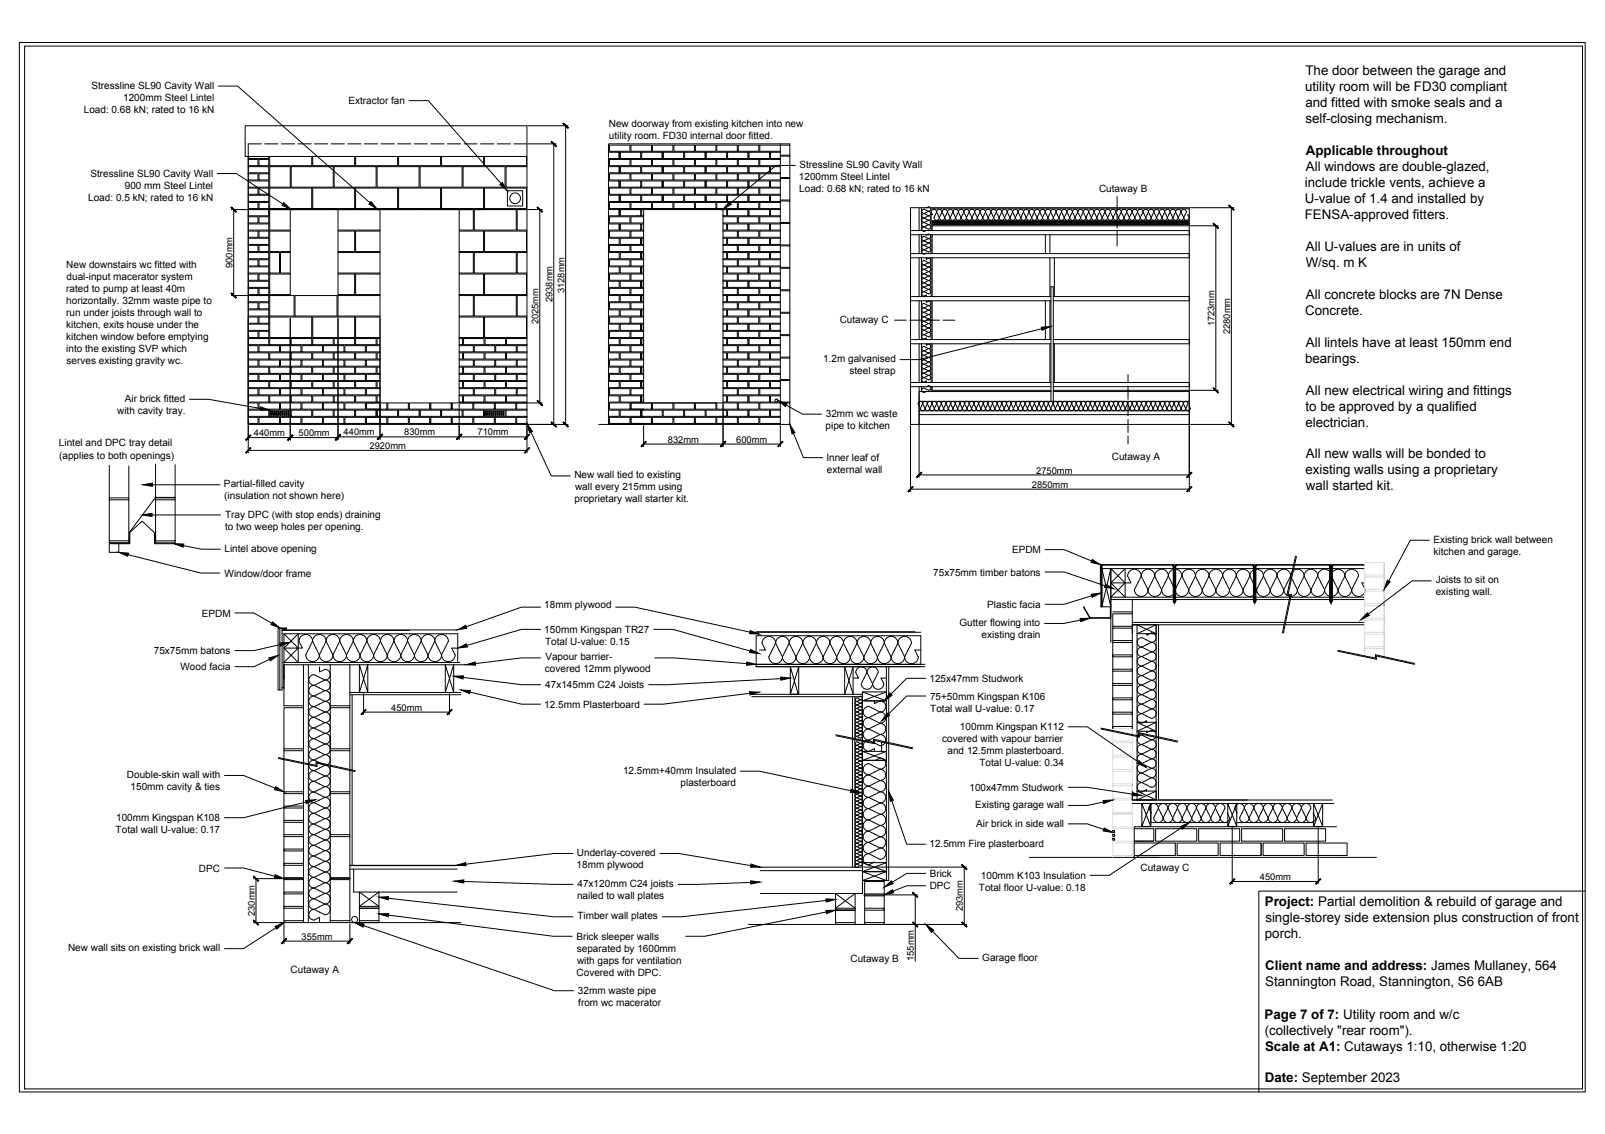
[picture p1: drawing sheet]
<svg xmlns="http://www.w3.org/2000/svg" width="841mm" height="594mm" viewBox="0 0 841 594" stroke-linecap="round" stroke-linejoin="round" font-family="sans-serif">
<defs><g id="words">
<g font-size="7">
<text x="684" y="39">The door between the garage and</text>
<text x="684" y="48">utility room will be FD30 compliant</text>
<text x="684" y="56">and fitted with smoke seals and a</text>
<text x="684" y="65">self-closing mechanism.</text>
<text x="684" y="81">Applicable throughout</text>
<text x="684" y="90">All windows are double-glazed,</text>
<text x="684" y="98">include trickle vents, achieve a</text>
<text x="684" y="106">U-value of 1.4 and installed by</text>
<text x="684" y="115">FENSA-approved fitters.</text>
<text x="684" y="131">All U-values are in units of</text>
<text x="684" y="140">W/sq. m K</text>
<text x="684" y="157">All concrete blocks are 7N Dense</text>
<text x="684" y="165">Concrete.</text>
<text x="684" y="182">All lintels have at least 150mm end</text>
<text x="684" y="190">bearings.</text>
<text x="684" y="207">All new electrical wiring and fittings</text>
<text x="684" y="215">to be approved by a qualified</text>
<text x="684" y="223">electrician.</text>
<text x="684" y="240">All new walls will be bonded to</text>
<text x="684" y="248">existing walls using a proprietary</text>
<text x="684" y="257">wall started kit.</text>
<text x="663" y="475">Project: Partial demolition &amp; rebuild of garage and</text>
<text x="663" y="483">single-storey side extension plus construction of front</text>
<text x="663" y="491">porch.</text>
<text x="663" y="508">Client name and address: James Mullaney, 564</text>
<text x="663" y="517">Stannington Road, Stannington, S6 6AB</text>
<text x="663" y="534">Page 7 of 7: Utility room and w/c</text>
<text x="663" y="542">(collectively &quot;rear room&quot;).</text>
<text x="663" y="551">Scale at A1: Cutaways 1:10, otherwise 1:20</text>
<text x="663" y="567">Date: September 2023</text>
</g>
<g font-size="5.2">
<text x="48" y="47">Stressline SL90 Cavity Wall</text>
<text x="65" y="53">1200mm Steel Lintel</text>
<text x="44" y="59">Load: 0.68 kN; rated to 16 kN</text>
<text x="183" y="55">Extractor fan</text>
<text x="319" y="67">New doorway from existing kitchen into new</text>
<text x="319" y="73">utility room. FD30 internal door fitted.</text>
<text x="419" y="88">Stressline SL90 Cavity Wall</text>
<text x="47" y="92">Stressline SL90 Cavity Wall</text>
<text x="419" y="95">1200mm Steel Lintel</text>
<text x="65" y="99">900 mm Steel Lintel</text>
<text x="419" y="101">Load: 0.68 kN; rated to 16 kN</text>
<text x="576" y="101">Cutaway B</text>
<text x="46" y="105">Load: 0.5 kN; rated to 16 kN</text>
<text x="35" y="141">New downstairs wc fitted with</text>
<text x="35" y="147">dual-input macerator system</text>
<text x="35" y="153">rated to pump at least 40m</text>
<text x="35" y="159">horizontally. 32mm waste pipe to</text>
<text x="35" y="166">run under joists through wall to</text>
<text x="35" y="172">kitchen, exits house under the</text>
<text x="440" y="169">Cutaway C</text>
<text x="35" y="178">kitchen window before emptying</text>
<text x="35" y="184">into the existing SVP which</text>
<text x="35" y="191">serves existing gravity wc.</text>
<text x="431" y="190">1.2m galvanised</text>
<text x="445" y="196">steel strap</text>
<text x="65" y="211">Air brick fitted</text>
<text x="61" y="217">with cavity tray.</text>
<text x="433" y="218">32mm wc waste</text>
<text x="433" y="225">pipe to kitchen</text>
<text x="31" y="234">Lintel and DPC tray detail</text>
<text x="31" y="240">(applies to both openings)</text>
<text x="433" y="242">Inner leaf of</text>
<text x="583" y="241">Cutaway A</text>
<text x="301" y="251">New wall tied to existing</text>
<text x="433" y="248">external wall</text>
<text x="117" y="255">Partial-filled cavity</text>
<text x="301" y="257">wall every 215mm using</text>
<text x="118" y="262">(insulation not shown here)</text>
<text x="301" y="263">proprietary wall starter kit.</text>
<text x="118" y="271">Tray DPC (with stop ends) draining</text>
<text x="118" y="277">to two weep holes per opening.</text>
<text x="751" y="284">Existing brick wall between</text>
<text x="118" y="289">Lintel above opening</text>
<text x="530" y="290">EPDM</text>
<text x="751" y="291">kitchen and garage.</text>
<text x="118" y="302">Window/door frame</text>
<text x="489" y="302">75x75mm timber batons</text>
<text x="752" y="306">Joists to sit on</text>
<text x="752" y="312">existing wall.</text>
<text x="106" y="323">EPDM</text>
<text x="285" y="319">18mm plywood</text>
<text x="517" y="318">Plastic facia</text>
<text x="503" y="328">Gutter flowing into</text>
<text x="285" y="332">150mm Kingspan TR27</text>
<text x="514" y="334">existing drain</text>
<text x="286" y="338">Total U-value: 0.15</text>
<text x="81" y="343">75x75mm batons</text>
<text x="286" y="346">Vapour barrier-</text>
<text x="95" y="351">Wood facia</text>
<text x="286" y="352">covered 12mm plywood</text>
<text x="487" y="357">125x47mm Studwork</text>
<text x="286" y="361">47x145mm C24 Joists</text>
<text x="285" y="371">12.5mm Plasterboard</text>
<text x="487" y="366">75+50mm Kingspan K106</text>
<text x="487" y="373">Total wall U-value: 0.17</text>
<text x="503" y="383">100mm Kingspan K112</text>
<text x="494" y="389">covered with vapour barrier</text>
<text x="497" y="395">and 12.5mm plasterboard.</text>
<text x="513" y="401">Total U-value: 0.34</text>
<text x="67" y="408">Double-skin wall with</text>
<text x="327" y="405">12.5mm+40mm Insulated</text>
<text x="68" y="414">150mm cavity &amp; ties</text>
<text x="357" y="412">plasterboard</text>
<text x="508" y="414">100x47mm Studwork</text>
<text x="511" y="423">Existing garage wall</text>
<text x="61" y="430">100mm Kingspan K108</text>
<text x="61" y="437">Total wall U-value: 0.17</text>
<text x="512" y="433">Air brick in side wall</text>
<text x="487" y="444">12.5mm Fire plasterboard</text>
<text x="302" y="448">Underlay-covered</text>
<text x="302" y="455">18mm plywood</text>
<text x="104" y="457">DPC</text>
<text x="487" y="459">Brick</text>
<text x="514" y="460">100mm K103 Insulation</text>
<text x="598" y="456">Cutaway C</text>
<text x="303" y="465">47x120mm C24 joists</text>
<text x="487" y="466">DPC</text>
<text x="513" y="467">Total floor U-value: 0.18</text>
<text x="302" y="471">nailed to wall plates</text>
<text x="303" y="482">Timber wall plates</text>
<text x="302" y="492">Brick sleeper walls</text>
<text x="36" y="498">New wall sits on existing brick wall</text>
<text x="302" y="499">separated by 1600mm</text>
<text x="446" y="504">Cutaway B</text>
<text x="515" y="503">Garage floor</text>
<text x="152" y="510">Cutaway A</text>
<text x="302" y="505">with gaps for ventilation</text>
<text x="302" y="511">Covered with DPC.</text>
<text x="303" y="521">32mm waste pipe</text>
<text x="303" y="527">from wc macerator</text>
</g>
<g font-size="4.9">
<text x="122" y="140" transform="rotate(-90 122 140)">900mm</text>
<text x="296" y="154" transform="rotate(-90 296 154)">3128mm</text>
<text x="290" y="158" transform="rotate(-90 290 158)">2938mm</text>
<text x="282" y="170" transform="rotate(-90 282 170)">2025mm</text>
<text x="636" y="171" transform="rotate(-90 636 171)">1723mm</text>
<text x="645" y="175" transform="rotate(-90 645 175)">2280mm</text>
<text x="133" y="229">440mm</text>
<text x="156" y="229">500mm</text>
<text x="180" y="228">440mm</text>
<text x="212" y="228">830mm</text>
<text x="250" y="228">710mm</text>
<text x="350" y="232">832mm</text>
<text x="386" y="232">600mm</text>
<text x="194" y="235">2920mm</text>
<text x="543" y="248">2750mm</text>
<text x="541" y="256">2850mm</text>
<text x="205" y="372">450mm</text>
<text x="660" y="461">450mm</text>
<text x="133" y="480" transform="rotate(-90 133 480)">230mm</text>
<text x="505" y="477" transform="rotate(-90 505 477)">293mm</text>
<text x="158" y="492">355mm</text>
<text x="479" y="503" transform="rotate(-90 479 503)">155mm</text>
</g>
</g></defs>
<!-- layer: 0 -->
<g fill="none" stroke="#000" stroke-width=".52">
<path d="M10 22h821v550h-821zM13 24h816v546h-816zM114 45h10l70 61M214 53h10l39 43M137 75h-7v147h146v-156h-148v16h148v5h-22v-5M139 75h7M147 75h7M156 75h7M165 75h7M174 75h6M182 75h7M191 75h7"/>
<path d="M200 75h7M208 75h7M217 75h7M226 75h7M234 75h7M243 75h7M252 75h7M261 75h6M269 75h7M277 66h21M277 75h14M290 75v147"/>
<path d="M296 66v156M319 80h5v3v-3M319 76h11v3h-11zM325 80h11v3h-11zM325 80v3M331 76h10v3h-10zM336 80h11v3h-11zM342 76h11v3h-11zM347 80v3M348 80h10v3h-10zM348 80v3M353 76h11v3h-11z"/>
<path d="M359 80h11v3h-11zM364 76h11v3h-11zM370 80v3M370 80h11v3h-11zM376 76h10v3h-10zM381 80h11v3h-11zM387 76h11v3h-11zM392 80v3M393 80h10v3h-10zM409 75v147h-90v-147h95v6M409 80h-5v3h5M414 76h-16v3h11"/>
<path d="M114 91h10l24 16M130 99h5v3h-5M130 95h11v3h-11M130 91h5v3h-5M130 87h11v4h-11M130 84h5v3h-5M136 99h5v3h-5zM136 91h5v3h-5zM136 84h5v3h-5zM141 82v1h-11M141 82v5h22v-5M141 87h11v11h-11z"/>
<path d="M153 87h22v11h-22zM164 82v5h22v-5M175 87h22v11h-22zM186 82v5h22v-5M198 87h22v11h-22zM209 82v5h22v-5M220 87h22v11h-22zM231 82v5h22v-5M243 87h22v11h-22zM254 99h22v10h-22zM266 100h8v8h-8zM276 87h-11v11h11"/>
<path d="M319 95h5v3v-3M319 87h5v4h-5M319 98h5M319 83h5M319 99h11v3h-11zM319 91h11v3h-11zM319 84h11v3h-11zM324 87v4M325 87h11v4h-11zM325 95h11v3h-11zM325 87v4M325 95v3"/>
<path d="M331 84h10v3h-10zM331 99h10v3h-10zM331 91h10v3h-10zM334 83h.1M334 98h.1M336 87h11v4h-11zM336 95h11v3h-11zM342 84h11v3h-11zM342 99h11v3h-11zM342 91h11v3h-11zM347 87v4M347 95v3"/>
<path d="M348 95h10v3h-10zM348 87h10v4h-10zM348 87v4M348 95v3M353 99h11v3h-11zM353 91h11v3h-11zM353 84h11v3h-11zM356 83h.1M356 98h.1M359 95h11v3h-11zM359 87h11v4h-11zM364 99h11v3h-11z"/>
<path d="M364 91h11v3h-11zM364 84h11v3h-11zM370 87v4M370 95v3M370 95h11v3h-11zM370 87h11v4h-11zM376 99h10v3h-10zM376 91h10v3h-10zM376 84h10v3h-10zM379 91h.1M379 83h.1M379 98h.1"/>
<path d="M381 95h11v3h-11zM381 87h11v4h-11zM387 99h11v3h-11zM387 91h11v3h-11zM387 84h11v3h-11zM392 87v4M392 95v3M393 95h10v3h-10zM393 87h10v4h-10zM409 95h-5v3h5M409 87h-5v4h5M409 94h5v11"/>
<path d="M409 93h5v1M409 82h5v11M409 81h5v1M409 84h-11v3h11M409 91h-11v3h11M409 99h-11v3h11M417 87h-10l-24 19M121 110h163M122 110v45M130 114h5v3h-5M130 106h5v3h-5M130 102h11v4h-11"/>
<path d="M130 117h11v4h-11M136 114h5v3h-5zM136 106h5v3h-5zM141 110v3h-11M141 110h11v11h-11zM142 109v1h43v-1M163 109v-10h-22v10h113v1h-68v-1M164 109v-10h22v10M177 110h22v11h-22zM186 109v-10h22v10M209 109v-10h22v10M231 109v-10h22v10"/>
<path d="M241 110h7v11h-7zM249 110h22v11h-22zM271 110v11h5M283 110v101M319 117h5v4h-5M319 102h5v4h-5M319 113h5M319 114h11v3h-11zM319 106h11v3h-11zM324 109v1h68v-1h-68v4v-3h-5M324 102v4M324 117v4"/>
<path d="M325 117h11v4h-11zM325 110h11v3h-11zM325 102h11v4h-11zM325 102v4M325 110v3M325 117v4M331 106h10v3h-10zM334 113h.1M336 102h11v4h-11zM337 113h-1v-3h1v101M337 117h-1v4h1M337 114h-6v3h6"/>
<path d="M342 106h11v3h-11zM347 102v4M348 102h10v4h-10zM348 102v4M353 106h11v3h-11zM359 102h11v4h-11zM364 106h11v3h-11zM370 102v4M370 102h11v4h-11zM376 106h10v3h-10zM379 113h.1M379 114h7v3h-7"/>
<path d="M379 117h2v4h-2M379 113h2v-3h-2v101M379 106h.1M381 110h11v3h-11zM381 117h11v4h-11zM381 102h11v4h-11zM387 114h11v3h-11zM387 106h11v3h-11zM392 102v4M392 110v3M392 117v4M393 117h10v4h-10z"/>
<path d="M393 110h10v3h-10zM393 102h10v4h-10zM409 117h-5v4h5M409 110h-5v3h5M409 102h-5v4h5M409 117h5v11M409 117h5M409 105h5v12M409 105h5M409 114h-11v3h11M409 106h-11v3h11M482 109v12"/>
<path d="M483 109v12M484 110l3 1-3 1a1.2 1.2 0 0 1-1-1 1.2 1.2 0 0 1 1-1zM484 112l3 1M484 114l3 1M484 117l3 1M484 112a1.2 1.2 0 0 0-1 1 1.2 1.2 0 0 0 1 1M484 114a1.2 1.2 0 0 0-1 1 1.2 1.2 0 0 0 1 2M484 117a1.2 1.2 0 0 0-1 1 1.2 1.2 0 0 0 1 1M484 119a1.2 1.2 0 0 0-1 1 1.2 1.2 0 0 0 1 1h1M485 109l2-1a1.1 1.1 0 0 1 1 2 1.1 1.1 0 0 1-1 1 1.2 1.2 0 0 1 1 1 1.2 1.2 0 0 1-1 1M487 113l-3 1M487 115l-3 2"/>
<path d="M487 118l-3 1M487 113a1.2 1.2 0 0 1 1 1 1.2 1.2 0 0 1-1 1M487 115a1.2 1.2 0 0 1 1 2 1.2 1.2 0 0 1-1 1M487 118a1.2 1.2 0 0 1 1 1 1.2 1.2 0 0 1-1 1l-3-1M488 111v10M488 109h135M488 116h135M488 116v5M488 118h135M489 116v1h1M489 116l1 1M489 116l-1 1"/>
<path d="M489 116h1M490 117h1M490 116v1M490 116l1 1M490 116h1M491 117h.1M491 111a1.4 1.4 0 0 0-2-1 1.4 1.4 0 0 0-1 1l1 2h-1M491 111l-2 3a1.4 1.4 0 0 0 2 1 1.4 1.4 0 0 0 1-1M491 111a1.4 1.4 0 0 1 1-1 1.4 1.4 0 0 1 2 1M491 111l1 3M491 116h1M491 116v1"/>
<path d="M491 117h1M492 116h1M492 116l-1 1M492 116v1M492 117h1M492 114a1.4 1.4 0 0 0 2 1 1.4 1.4 0 0 0 1-1M493 116l-1 1M493 116v1M493 116h.1M493 117h1M493 116l1 1M493 116h1"/>
<path d="M494 111a1.4 1.4 0 0 1 1-1 1.4 1.4 0 0 1 1 1M494 111l-2 3M494 111l1 3M494 117h1M494 116v1M494 116l1 1M494 116h1M495 117h.1M495 116h1M495 116v1M495 114a1.4 1.4 0 0 0 1 1 1.4 1.4 0 0 0 2-1M495 117h1h1"/>
<path d="M496 116h1M496 116l-1 1M496 116v1l1-1M496 111l-1 3M496 111l2 3M497 111a1.4 1.4 0 0 1 1-1 1.4 1.4 0 0 1 1 1M497 116v1M497 116h2M497 117v-1l1 1M497 117h1M498 117h1M498 114a1.4 1.4 0 0 0 1 1 1.4 1.4 0 0 0 2-1"/>
<path d="M498 117v-1l1 1M499 117h1M499 116l1 1M499 116h1M499 116v1M499 111l-1 3M499 111l2 3M499 111a1.4 1.4 0 0 1 2-1 1.4 1.4 0 0 1 1 1M500 117h.1M500 116v1M500 116h1M500 117h1"/>
<path d="M501 116l-1 1M501 116v1M501 114a1.4 1.4 0 0 0 1 1 1.4 1.4 0 0 0 2-1M501 116h1M501 117h1M502 116l-1 1M502 116v1M502 116h.1M502 117h1M502 111a1.4 1.4 0 0 1 2-1 1.4 1.4 0 0 1 1 1M502 111l-1 3M502 111l2 3"/>
<path d="M502 116h1M502 116l1 1M503 117h1M503 116h1M503 116v1M503 116l1 1M504 117h.1M504 114a1.4 1.4 0 0 0 1 1 1.4 1.4 0 0 0 1-1M504 116v1M504 116h1M504 117h1M505 116v1"/>
<path d="M505 116l-1 1M505 116h1M505 111a1.4 1.4 0 0 1 1-1 1.4 1.4 0 0 1 2 1M505 111l-1 3M505 111l1 3M505 117h1M506 116l-1 1M506 116v1M506 116h.1M506 117h1M506 114a1.4 1.4 0 0 0 2 1 1.4 1.4 0 0 0 1-1M506 116h1"/>
<path d="M506 116l1 1M507 117h1M507 116h1M507 116v1M507 116l1 1M508 117h.1M508 111l-2 3M508 111l1 3M508 111a1.4 1.4 0 0 1 1-1 1.4 1.4 0 0 1 2 1 1.4 1.4 0 0 1 1-1 1.4 1.4 0 0 1 2 1M508 116v1M508 116h1h2M508 117h1"/>
<path d="M508 117l1-1v1M509 117h1M509 114a1.4 1.4 0 0 0 2 1 1.4 1.4 0 0 0 1-1M509 114l2-3 1 3M509 117l1-1v1M510 117h1M511 116h.1M511 116l-1 1M511 116v1M511 117h1M511 116h1M511 116l1 1"/>
<path d="M512 117h1M512 116v1M512 116l1 1M512 114a1.4 1.4 0 0 0 2 1 1.4 1.4 0 0 0 1-1M512 116h1M513 117h.1M513 116v1M513 116h1M513 117h1M514 111l-2 3M514 111l1 3M514 111a1.4 1.4 0 0 1 1-1 1.4 1.4 0 0 1 1 1"/>
<path d="M514 116l-1 1M514 116v1M514 116h1M514 117h1M515 116h.1M515 116l-1 1M515 116v1M515 117h1M515 114a1.4 1.4 0 0 0 1 1 1.4 1.4 0 0 0 2-1M515 116h1M515 116l1 1M516 117h1"/>
<path d="M516 116l1 1M516 116v1M516 116h1M516 111a1.4 1.4 0 0 1 2-1 1.4 1.4 0 0 1 1 1M516 111l-1 3M516 111l2 3M517 117h.1M517 116v1M517 116h1M517 117h1M518 116l-1 1M518 116v1"/>
<path d="M518 114a1.4 1.4 0 0 0 1 1 1.4 1.4 0 0 0 2-1M518 116h1M518 117h1M519 116h.1M519 116l-1 1M519 116v1M519 117h1M519 111a1.4 1.4 0 0 1 2-1 1.4 1.4 0 0 1 1 1M519 111l-1 3M519 111l2 3M519 116h1M519 116l1 1"/>
<path d="M520 117h1M520 116v1M520 116l1 1M520 116h1h2M521 117v-1v1M521 117h.1M521 114a1.4 1.4 0 0 0 1 1 1.4 1.4 0 0 0 2-1M521 117l1-1v1M521 117h1M522 111l-1 3M522 111l2 3M522 111a1.4 1.4 0 0 1 2-1 1.4 1.4 0 0 1 1 1"/>
<path d="M522 117h1h1M523 116h1M523 116l-1 1M523 116v1l1-1M524 116h.1M524 116v1M524 114a1.4 1.4 0 0 0 1 1 1.4 1.4 0 0 0 1-1M524 117h1M524 116l1 1M524 116h1M525 117h1M525 111l-1 3"/>
<path d="M525 111l1 3M525 111a1.4 1.4 0 0 1 1-1 1.4 1.4 0 0 1 2 1M525 116v1M525 116l1 1M525 116h1M526 117h.1M526 116v1M526 116h1M526 117h1M526 114a1.4 1.4 0 0 0 2 1 1.4 1.4 0 0 0 1-1M527 116h1M527 116l-1 1"/>
<path d="M527 116v1M527 117h1M528 116h.1M528 116v1M528 116l-1 1M528 111a1.4 1.4 0 0 1 1-1 1.4 1.4 0 0 1 2 1M528 111l-2 3M528 111l1 3M528 117h1M528 116l1 1M528 116h1M529 117h1"/>
<path d="M529 116v1M529 116l1 1M529 116h1M529 114a1.4 1.4 0 0 0 2 1 1.4 1.4 0 0 0 1-1M530 117h.1M530 116h1M530 116v1M530 117h1M531 111a1.4 1.4 0 0 1 1-1 1.4 1.4 0 0 1 1 1M531 111l-2 3M531 111l1 3M531 116h1"/>
<path d="M531 116l-1 1M531 116v1M531 117h1M532 116l-1 1M532 116v1M532 116h.1M532 117h1M532 114a1.4 1.4 0 0 0 1 1 1.4 1.4 0 0 0 2-1M532 116l1 1M532 116h1h1M533 117h1M533 117v-1l1 1"/>
<path d="M533 111l-1 3M533 111l2 3M534 111a1.4 1.4 0 0 1 1-1 1.4 1.4 0 0 1 1 1M534 117h2M534 116h1M534 116v1M534 116v1l1-1M535 114a1.4 1.4 0 0 0 1 1 1.4 1.4 0 0 0 2-1M535 116h1M535 116v1l1-1M536 116v1M536 116h1"/>
<path d="M536 117h1M536 111l-1 3M536 111l2 3M536 111a1.4 1.4 0 0 1 2-1 1.4 1.4 0 0 1 1 1M537 116l-1 1M537 116v1M537 116h.1M537 117h1M537 116l1 1M537 116h1M538 114a1.4 1.4 0 0 0 1 1 1.4 1.4 0 0 0 2-1M538 117h1"/>
<path d="M538 116h1M538 116v1M538 116l1 1M539 117h.1M539 116h1M539 116v1M539 111l-1 3M539 111l2 3M539 111a1.4 1.4 0 0 1 2-1 1.4 1.4 0 0 1 1 1M539 117h1M540 116l-1 1M540 116v1"/>
<path d="M540 116h1M540 117h1M541 116l-1 1M541 116v1M541 116h.1M541 114a1.4 1.4 0 0 0 1 1 1.4 1.4 0 0 0 1-1M541 117h1M541 116l1 1M541 116h1M542 117h1M542 111a1.4 1.4 0 0 1 1-1 1.4 1.4 0 0 1 2 1M542 111l-1 3"/>
<path d="M542 111l1 3M542 116h1M542 116v1M542 116l1 1M543 117h.1M543 116h1M543 116v1M543 117h1M543 114a1.4 1.4 0 0 0 2 1 1.4 1.4 0 0 0 1-1M544 116l-1 1M544 116v1M544 116h1"/>
<path d="M544 117h1M545 116v1M545 116l-1 1M545 116h.1M545 111a1.4 1.4 0 0 1 1-1 1.4 1.4 0 0 1 2 1M545 111l-2 3M545 111l1 3M545 117h1M545 116l1 1M545 116h1M546 117h2M546 114a1.4 1.4 0 0 0 2 1 1.4 1.4 0 0 0 1-1"/>
<path d="M546 116h1M546 116v1M546 116l1 1v-1M547 116h1M547 116v1l1-1M548 111l-2 3M548 111l1 3M548 111a1.4 1.4 0 0 1 1-1 1.4 1.4 0 0 1 2 1M548 116v1M548 116h1M548 117h1M549 116l-1 1"/>
<path d="M549 116v1M549 116h1M549 117h1M549 114a1.4 1.4 0 0 0 2 1 1.4 1.4 0 0 0 1-1M550 116l-1 1M550 116v1M550 116h.1M550 117h1M550 116h1M550 116l1 1M551 111l-2 3M551 111l1 3"/>
<path d="M551 111a1.4 1.4 0 0 1 1-1 1.4 1.4 0 0 1 1 1M551 117h1M551 116h1M551 116v1M551 116l1 1M552 117h.1M552 114a1.4 1.4 0 0 0 1 1 1.4 1.4 0 0 0 2-1M552 116v1M552 116h1M552 117h1M553 116l-1 1M553 116v1"/>
<path d="M553 116h1M553 117h1M553 111l-1 3M553 111l2 3M553 111a1.4 1.4 0 0 1 2-1 1.4 1.4 0 0 1 1 1M554 116l-1 1M554 116v1M554 116h.1M554 117h1M554 116h1M554 116l1 1M555 117h1"/>
<path d="M555 114a1.4 1.4 0 0 0 1 1 1.4 1.4 0 0 0 2-1M555 116h1M555 116l1 1M555 116v1M556 117h.1M556 116v1M556 116h1M556 111l2 3M556 111a1.4 1.4 0 0 1 2-1 1.4 1.4 0 0 1 1 1M556 111l-1 3M556 117h1M557 116l-1 1"/>
<path d="M557 116v1M557 116h1M557 117h1M558 116l-1 1M558 116v1M558 116h.1M558 114a1.4 1.4 0 0 0 1 1 1.4 1.4 0 0 0 2-1M558 117h1h1M558 116h1M558 116l1 1v-1M559 111l-1 3M559 111l2 3"/>
<path d="M559 111a1.4 1.4 0 0 1 2-1 1.4 1.4 0 0 1 1 1M559 116l1 1M559 116h1h1M560 117v-1l1 1M560 117h1M561 117h.1M561 114a1.4 1.4 0 0 0 1 1 1.4 1.4 0 0 0 1-1M561 116v1M561 116h1M561 117h1M562 116h1M562 116l-1 1"/>
<path d="M562 116v1M562 111l-1 3M562 111l1 3M562 111a1.4 1.4 0 0 1 1-1 1.4 1.4 0 0 1 2 1M562 117h1M563 116h.1M563 116l-1 1M563 116v1M563 117h1M563 114a1.4 1.4 0 0 0 2 1 1.4 1.4 0 0 0 1-1M563 116l1 1M563 116h1"/>
<path d="M564 117h1M564 116v1M564 116l1 1M564 116h1M565 117h.1M565 111l-2 3M565 111l1 3M565 111a1.4 1.4 0 0 1 1-1 1.4 1.4 0 0 1 2 1M565 116v1M565 116h1M565 117h1M566 116h1"/>
<path d="M566 116l-1 1M566 116v1M566 117h1M566 114a1.4 1.4 0 0 0 2 1 1.4 1.4 0 0 0 1-1M567 116h.1M567 116l-1 1M567 116v1M567 117h1M567 116l1 1M567 116h1M568 111a1.4 1.4 0 0 1 1-1 1.4 1.4 0 0 1 1 1M568 111l-2 3"/>
<path d="M568 111l1 3M568 117h1M568 116v1M568 116l1 1M568 116h1M569 117h.1M569 116v1M569 116h1M569 114a1.4 1.4 0 0 0 1 1 1.4 1.4 0 0 0 2-1 1.4 1.4 0 0 0 1 1 1.4 1.4 0 0 0 2-1M569 117h1h2M570 116h1M570 116v1l1-1"/>
<path d="M570 116l-1 1M570 111a1.4 1.4 0 0 1 2-1 1.4 1.4 0 0 1 1 1M570 111l-1 3M570 111l2 3 1-3M571 116h.1M571 116v1v-1M571 116l1 1M572 116h2M572 117h1M572 117v-1l1 1M573 117h1M573 117v-1l1 1"/>
<path d="M573 111l2 3M573 111a1.4 1.4 0 0 1 2-1 1.4 1.4 0 0 1 1 1M574 117h.1M574 116h1M574 116v1M574 117h1M575 116h1M575 116l-1 1M575 116v1M575 114a1.4 1.4 0 0 0 1 1 1.4 1.4 0 0 0 2-1M575 117h1M576 116l-1 1"/>
<path d="M576 116v1M576 116h.1M576 117h1M576 111l-1 3M576 111l2 3M576 111a1.4 1.4 0 0 1 2-1 1.4 1.4 0 0 1 1 1M576 116l1 1M576 116h1M577 117h1M577 116v1M577 116l1 1M577 116h1"/>
<path d="M578 114a1.4 1.4 0 0 0 1 1 1.4 1.4 0 0 0 1-1M578 117h.1M578 116h1M578 116v1M578 117h1M579 116h1M579 116l-1 1M579 116v1M579 111l-1 3M579 111l1 3M579 111a1.4 1.4 0 0 1 1-1 1.4 1.4 0 0 1 2 1M579 117h1"/>
<path d="M580 116l-1 1M580 116v1M580 116h.1M580 117h1M580 116l1 1M580 114a1.4 1.4 0 0 0 2 1 1.4 1.4 0 0 0 1-1M580 116h1M581 117h1M581 116v1M581 116l1 1M581 116h1M582 117h.1"/>
<path d="M582 111a1.4 1.4 0 0 1 1-1 1.4 1.4 0 0 1 2 1M582 111l-2 3M582 111l1 3M582 116h1M582 116v1M582 117h1M583 116h1M583 116l-1 1M583 116v1M583 117h1M583 114a1.4 1.4 0 0 0 2 1 1.4 1.4 0 0 0 1-1M584 116v1"/>
<path d="M584 116l-1 1M584 116h2M584 117v-1l1 1M584 117h1M585 111l-2 3M585 111l1 3M585 111a1.4 1.4 0 0 1 1-1 1.4 1.4 0 0 1 2 1M585 117v-1l1 1M585 117h1M585 103v8M585 112v7M586 117h1"/>
<path d="M586 116h1M586 116v1M586 116l1 1M586 114a1.4 1.4 0 0 0 2 1 1.4 1.4 0 0 0 1-1M587 117h.1M587 116h1M587 116v1M587 117h1M588 111l-2 3M588 111l1 3M588 111a1.4 1.4 0 0 1 1-1 1.4 1.4 0 0 1 1 1M588 116l-1 1"/>
<path d="M588 116v1M588 116h1M588 117h1M589 116l-1 1M589 116v1M589 116h.1M589 114a1.4 1.4 0 0 0 1 1 1.4 1.4 0 0 0 2-1M589 117h1M589 116h1M589 116l1 1M590 117h1M590 116h1"/>
<path d="M590 116l1 1M590 116v1M590 111l-1 3M590 111l2 3M590 111a1.4 1.4 0 0 1 2-1 1.4 1.4 0 0 1 1 1M591 117h.1M591 116v1M591 116h1M591 117h1M592 116l-1 1M592 116v1M592 114a1.4 1.4 0 0 0 1 1 1.4 1.4 0 0 0 2-1"/>
<path d="M592 116h1M592 117h1M593 116l-1 1M593 116v1M593 116h.1M593 117h1M593 111a1.4 1.4 0 0 1 2-1 1.4 1.4 0 0 1 1 1M593 111l-1 3M593 111l2 3M593 116h1M593 116l1 1M594 117h1"/>
<path d="M594 116h1M594 116v1M594 116l1 1M595 117h.1M595 114a1.4 1.4 0 0 0 1 1 1.4 1.4 0 0 0 2-1 1.4 1.4 0 0 0 1 1 1.4 1.4 0 0 0 1-1M595 116v1M595 116h1h2M595 117l1-1v1M595 117h1M596 111a1.4 1.4 0 0 1 1-1 1.4 1.4 0 0 1 2 1M596 111l-1 3M596 111l1 3 2-3"/>
<path d="M596 117h1M596 117l1-1v1M597 117h1M598 116h.1M598 116l-1 1M598 116v1M598 117h1M598 116h1M598 116l1 1M599 117h1M599 111l1 3M599 111a1.4 1.4 0 0 1 1-1 1.4 1.4 0 0 1 2 1"/>
<path d="M599 116v1M599 116l1 1M599 116h1M600 117h.1M600 116v1M600 116h1M600 117h1M600 114a1.4 1.4 0 0 0 2 1 1.4 1.4 0 0 0 1-1M601 116l-1 1M601 116v1M601 116h1M601 117h1"/>
<path d="M602 116h.1M602 116l-1 1M602 116v1M602 111l-2 3M602 111l1 3M602 111a1.4 1.4 0 0 1 1-1 1.4 1.4 0 0 1 2 1M602 117h1M602 116h1M602 116l1 1M603 117h1M603 116v1M603 116l1 1"/>
<path d="M603 114a1.4 1.4 0 0 0 2 1 1.4 1.4 0 0 0 1-1M603 116h1M604 117h.1M604 116v1M604 116h1M604 117h1M605 111l-2 3M605 111l1 3M605 111a1.4 1.4 0 0 1 1-1 1.4 1.4 0 0 1 1 1M605 116l-1 1M605 116v1M605 116h1"/>
<path d="M605 117h1M606 116h.1M606 116l-1 1M606 116v1M606 117h1M606 114a1.4 1.4 0 0 0 1 1 1.4 1.4 0 0 0 2-1 1.4 1.4 0 0 0 1 1 1.4 1.4 0 0 0 2-1M606 116h1M606 116l1 1M607 117h1M607 116l1 1M607 116v1M607 116h1h2"/>
<path d="M607 111a1.4 1.4 0 0 1 2-1 1.4 1.4 0 0 1 1 1M607 111l-1 3M607 111l2 3 1-3M608 117h.1M608 117v-1v1M608 117l1-1v1M608 117h1M609 117h1h2M610 116h1M610 116v1l1-1M610 116l-1 1M610 111a1.4 1.4 0 0 1 2-1 1.4 1.4 0 0 1 1 1"/>
<path d="M610 111l2 3M611 116h.1M611 116v1v-1M611 116l1 1M611 116h1M612 117h1M612 114a1.4 1.4 0 0 0 1 1 1.4 1.4 0 0 0 2-1M612 116l1 1M612 116v1M612 116h1M613 117h.1M613 116v1"/>
<path d="M613 116h1M613 111l-1 3M613 111l2 3M613 111a1.4 1.4 0 0 1 2-1 1.4 1.4 0 0 1 1 1M613 117h1M614 116h1M614 116l-1 1M614 116v1M614 117h1M615 116h.1M615 116l-1 1M615 116v1"/>
<path d="M615 114a1.4 1.4 0 0 0 1 1 1.4 1.4 0 0 0 1-1M615 117h1M615 116l1 1M615 116h1M616 117h1M616 111l-1 3M616 111l1 3M616 111a1.4 1.4 0 0 1 1-1 1.4 1.4 0 0 1 2 1M616 116v1M616 116l1 1M616 116h1M617 117h.1"/>
<path d="M617 116v1M617 116h1M617 117h1M617 114a1.4 1.4 0 0 0 2 1 1.4 1.4 0 0 0 1-1M618 116h1M618 116l-1 1M618 116v1M618 117h1M619 116v1M619 116l-1 1M619 116h.1M619 111a1.4 1.4 0 0 1 1-1 1.4 1.4 0 0 1 2 1l-2 3"/>
<path d="M619 111l-2 3M619 111l1 3M619 117h1M619 116l1 1M619 116h1M620 117h1M620 116v1M620 116l1 1M620 116h1M620 114a1.4 1.4 0 0 0 2 1 1.4 1.4 0 0 0 1-1M621 116h1M621 116v1"/>
<path d="M621 116v1l1-1M622 116h1l-1 1zM623 117h-2M623 113h-1l1 1M624 109h23M624 118h14M637 118v86M645 109v113M130 140h11v3h-11M130 136h5v3h-5M130 132h11v4h-11M130 129h5v3h-5"/>
<path d="M130 125h11v3h-11M130 121h5v3h-5M136 136h5v3h-5zM136 129h5v3h-5zM136 121h5v3h-5zM141 121h11v11h-11zM141 132h5v11h-5zM147 132h5v11h-5zM177 121h9v11h-9zM199 132h-13v-11h13v109M199 132h-22v11h22M241 132h12v-11h-12v90"/>
<path d="M241 132h7v11h-7M249 132h22v11h-22zM254 121h22v11h-22zM276 132h-5v11h5M319 132h5v4h-5M319 125h5v3h-5M319 140h5v3h-5M319 129h11v3h-11zM319 121h11v3h-11zM319 136h11v3h-11zM323 128h.1M325 125h11v3h-11z"/>
<path d="M325 132h11v4h-11zM325 140h11v3h-11zM336 125v3M336 132v4M336 140v3M337 129h-6v3h6M337 121h-6v3h6M337 136h-6v3h6M337 140h-1v3h1M337 132h-1v4h1M337 125h-1v3h1M379 136h7v3h-7"/>
<path d="M379 140h2v3h-2M379 132h2v4h-2M379 121h7v3h-7M379 129h7v3h-7M379 125h2v3h-2M381 132h11v4h-11zM381 140h11v3h-11zM381 125h11v3h-11zM387 136h11v3h-11zM387 121h11v3h-11zM387 129h11v3h-11zM392 125v3"/>
<path d="M392 132v4M392 140v3M393 140h10v3h-10zM393 132h10v4h-10zM393 125h10v3h-10zM409 140h-5v3h5M409 132h-5v4h5M409 129h-11v3h11M409 125h-5v3h5M409 121h-11v3h11M409 129h5v11M409 128h5v1"/>
<path d="M409 136h-11v3h11M477 133h146v2h-146M477 121h146v2h-146M482 123v10M482 135v20M483 123v10M483 135v20M484 126l3 1M484 128l3 2M484 139l3 1M484 126a1.2 1.2 0 0 0-1 1 1.2 1.2 0 0 0 1 1M484 128a1.2 1.2 0 0 0-1 2 1.2 1.2 0 0 0 1 1"/>
<path d="M484 131a1.2 1.2 0 0 0-1 1 1.2 1.2 0 0 0 1 1h1M484 139a1.2 1.2 0 0 0-1 1 1.2 1.2 0 0 0 1 1M485 123h2a1.2 1.2 0 0 1 1 1 1.2 1.2 0 0 1-1 1M485 135v1l2-1a1.2 1.2 0 0 1 1 1 1.2 1.2 0 0 1-1 2M487 125l-3-1a1.2 1.2 0 0 0-1 1 1.2 1.2 0 0 0 1 1M487 138l-3-2a1.2 1.2 0 0 0-1 2 1.2 1.2 0 0 0 1 1M487 125l-3 1M487 127l-3 1M487 130l-3 1M487 138l-3 1M487 140l-3 1M487 125a1.2 1.2 0 0 1 1 1 1.2 1.2 0 0 1-1 1"/>
<path d="M487 127a1.2 1.2 0 0 1 1 1 1.2 1.2 0 0 1-1 2M487 130a1.2 1.2 0 0 1 1 1 1.2 1.2 0 0 1-1 1l-3-1M487 138a1.2 1.2 0 0 1 1 1 1.2 1.2 0 0 1-1 1M487 140a1.2 1.2 0 0 1 1 1 1.2 1.2 0 0 1-1 1M488 123v10M488 135v20M548 123v10M550 123v10M550 135v20M552 135v20M585 121v8M121 155h33v11h-13v-11"/>
<path d="M130 159h5v3h-5M130 155h11v3h-11M130 151h5v3h-5M130 147h11v4h-11M130 144h5v3h-5M136 159h5v3h-5zM136 151h5v3h-5zM136 144h5v3h-5zM141 144h11v10h-11zM155 155h22v11h-22zM177 144h9v10h-9zM199 155h-22v11h22"/>
<path d="M199 144h-13v10h13M241 144h12v10h-12M241 155h7v11h-7M249 155h22v11h-22zM254 144h22v10h-22zM276 155h-5v11h5M319 147h5v4h-5M319 155h5v3h-5M319 144h11v3h-11zM319 159h11v3h-11zM319 151h11v3h-11zM323 143h.1"/>
<path d="M323 158h.1M325 147h11v4h-11zM325 155h11v3h-11zM336 147v4M336 155v3M337 144h-6v3h6M337 159h-6v3h6M337 151h-6v3h6M337 155h-1v3h1M337 147h-1v4h1M379 159h7v3h-7M379 155h2v3h-2"/>
<path d="M379 144h7v3h-7M379 151h7v3h-7M379 147h2v4h-2M381 155h11v3h-11zM381 147h11v4h-11zM387 159h11v3h-11zM387 144h11v3h-11zM387 151h11v3h-11zM392 147v4M392 155v3M393 155h10v3h-10zM393 147h10v4h-10z"/>
<path d="M409 155h-5v3h5M409 151h-11v3h11M409 147h-5v4h5M409 144h-11v3h11M409 152h5v12M409 152h5M409 141h5v11M409 140h5v1M409 159h-11v3h11M477 158h74M477 155h74M482 158v20"/>
<path d="M483 158v20M484 141l3 1M484 143l3 2M484 146l3 1M484 148l3 1-3 1M484 150l3 2M484 141a1.2 1.2 0 0 0-1 1 1.2 1.2 0 0 0 1 1M484 143a1.2 1.2 0 0 0-1 2 1.2 1.2 0 0 0 1 1M484 146a1.2 1.2 0 0 0-1 1 1.2 1.2 0 0 0 1 1M484 148a1.2 1.2 0 0 0-1 1 1.2 1.2 0 0 0 1 1M484 150a1.2 1.2 0 0 0-1 2 1.2 1.2 0 0 0 1 1M484 153a1.2 1.2 0 0 0-1 1 1.2 1.2 0 0 0 1 1h1"/>
<path d="M485 158h2a1.2 1.2 0 0 1 1 1 1.2 1.2 0 0 1-1 1M487 142l-3 1M487 145l-3 1M487 147l-3 1M487 152l-3 1M487 142a1.2 1.2 0 0 1 1 1 1.2 1.2 0 0 1-1 2M487 145a1.2 1.2 0 0 1 1 1 1.2 1.2 0 0 1-1 1M487 147a1.2 1.2 0 0 1 1 1 1.2 1.2 0 0 1-1 1 1.2 1.2 0 0 1 1 1 1.2 1.2 0 0 1-1 2M487 152a1.2 1.2 0 0 1 1 1 1.2 1.2 0 0 1-1 1l-3-1M488 158v20M548 158v20M550 158v20"/>
<path d="M552 155h71v3h-71M130 177h11v4h-11M130 174h5v3h-5M130 170h11v3h-11M130 166h5v3h-5M130 162h11v4h-11M130 167v70M136 174h5v3h-5zM136 166h5v3h-5zM141 177h11v4h-11zM141 166h22v11h-22zM152 167v64"/>
<path d="M153 177h10v4h-10zM164 177h11v4h-11zM175 177h11v4h-11zM177 177h9v-11h-22v11h22M177 167v64M186 177h11v4h-11zM199 177h-1v4h1M199 166h-13v11h13M241 177h1v4h-1M241 166h12v11h-12M243 177h11v4h-11zM254 166h22v11h-22z"/>
<path d="M254 177h11v4h-11zM276 177h-11v4h11M319 162h5v4h-5M319 177h5v4h-5M319 170h5v3h-5M319 174h11v3h-11zM319 166h11v3h-11zM323 173h.1M325 162h11v4h-11zM325 170h11v3h-11zM325 177h11v4h-11zM336 162v4"/>
<path d="M336 170v3M336 177v4M337 174h-6v3h6M337 166h-6v3h6M337 177h-1v4h1M337 170h-1v3h1M337 162h-1v4h1M379 177h2v4h-2M379 166h7v3h-7M379 174h7v3h-7M379 170h2v3h-2M379 162h2v4h-2"/>
<path d="M381 177h11v4h-11zM381 162h11v4h-11zM381 170h11v3h-11zM387 166h11v3h-11zM387 174h11v3h-11zM392 162v4M392 170v3M392 177v4M393 177h10v4h-10zM393 162h10v4h-10zM393 170h10v3h-10zM409 177h-5v4h5"/>
<path d="M409 174h-11v3h11M409 170h-5v3h5M409 162h-5v4h5M409 166h-11v3h11M409 176h5v11M409 175h5v1M409 164h5v11M409 164h5M469 168h6M477 168h7M477 178h74M484 161l3 1"/>
<path d="M484 164l3 1M484 166l3 1M484 171l3 1M484 173l3 1M484 175l3 2M484 161a1.2 1.2 0 0 0-1 1 1.2 1.2 0 0 0 1 2M484 164a1.2 1.2 0 0 0-1 1 1.2 1.2 0 0 0 1 1M484 166a1.2 1.2 0 0 0-1 1 1.2 1.2 0 0 0 1 1 1.2 1.2 0 0 0-1 1 1.2 1.2 0 0 0 1 2M484 171a1.2 1.2 0 0 0-1 1 1.2 1.2 0 0 0 1 1M484 173a1.2 1.2 0 0 0-1 1 1.2 1.2 0 0 0 1 1M484 175a1.2 1.2 0 0 0-1 1 1.2 1.2 0 0 0 1 2l1-1v1M485 168h-1l3 1"/>
<path d="M485 168h7M487 160l-3-1a1.2 1.2 0 0 0-1 1 1.2 1.2 0 0 0 1 1M487 160l-3 1M487 162l-3 2M487 165l-3 1M487 167l-2 1M487 169l-3 2M487 172l-3 1M487 174l-3 1M487 160a1.2 1.2 0 0 1 1 1 1.2 1.2 0 0 1-1 1M487 162a1.2 1.2 0 0 1 1 2 1.2 1.2 0 0 1-1 1M487 165a1.2 1.2 0 0 1 1 1 1.2 1.2 0 0 1-1 1"/>
<path d="M487 167a1.2 1.2 0 0 1 1 1 1.2 1.2 0 0 1-1 1M487 169a1.2 1.2 0 0 1 1 2 1.2 1.2 0 0 1-1 1M487 172a1.2 1.2 0 0 1 1 1 1.2 1.2 0 0 1-1 1M487 174a1.2 1.2 0 0 1 1 1 1.2 1.2 0 0 1-1 1M494 168h6M546 172l-64 16h-10M552 178h71v2h-71M130 196h5v3h-5M130 192h11v4h-11M130 189h5v3h-5M130 185h11v3h-11M130 181h5v3h-5"/>
<path d="M130 200h11v3h-11M136 196h10v3h-10zM136 189h10v3h-10zM136 181h10v3h-10zM141 200h11v3h-11zM141 185h11v3h-11zM141 192h11v4h-11zM147 196h11v3h-11zM147 189h11v3h-11zM147 181h11v3h-11zM153 200h10v3h-10zM153 185h10v3h-10z"/>
<path d="M153 192h10v4h-10zM158 196h11v3h-11zM158 189h11v3h-11zM158 181h11v3h-11zM164 200h11v3h-11zM164 185h11v3h-11zM164 192h11v4h-11zM169 189h11v3h-11zM169 196h11v3h-11zM169 181h11v3h-11zM175 192h11v4h-11zM175 185h11v3h-11z"/>
<path d="M175 200h11v3h-11zM181 189h10v3h-10zM181 196h10v3h-10zM181 181h10v3h-10zM186 192h11v4h-11zM186 185h11v3h-11zM186 200h11v3h-11zM199 189h-7v3h7M199 196h-7v3h7M199 181h-7v3h7M199 185h-1v3h1M199 192h-1v4h1"/>
<path d="M199 200h-1v3h1M241 189h7v3h-7M241 196h7v3h-7M241 181h7v3h-7M241 185h1v3h-1M241 192h1v4h-1M241 200h1v3h-1M243 192h11v4h-11zM243 185h11v3h-11zM243 200h11v3h-11zM249 189h10v3h-10zM249 196h10v3h-10z"/>
<path d="M249 181h10v3h-10zM254 192h11v4h-11zM254 185h11v3h-11zM254 200h11v3h-11zM260 189h11v3h-11zM260 196h11v3h-11zM260 181h11v3h-11zM276 200h-11v3h11M276 196h-5v3h5M276 189h-5v3h5M276 192h-11v4h11M276 181h-5v3h5"/>
<path d="M276 185h-11v3h11M319 192h5v4h-5M319 185h5v3h-5M319 200h5v3h-5M319 189h11v3h-11zM319 181h11v3h-11zM319 196h11v3h-11zM323 188h.1M325 185h11v3h-11zM325 192h11v4h-11zM325 200h11v3h-11zM336 185v3"/>
<path d="M336 192v4M336 200v3M337 189h-6v3h6M337 181h-6v3h6M337 196h-6v3h6M337 200h-1v3h1M337 192h-1v4h1M337 185h-1v3h1M379 200h2v3h-2M379 181h7v3h-7M379 189h7v3h-7M379 196h7v3h-7"/>
<path d="M379 192h2v4h-2M379 185h2v3h-2M381 200h11v3h-11zM381 185h11v3h-11zM381 192h11v4h-11zM387 189h11v3h-11zM387 181h11v3h-11zM387 196h11v3h-11zM392 185v3M392 192v4M392 200v3M393 200h10v3h-10z"/>
<path d="M393 185h10v3h-10zM393 192h10v4h-10zM409 200h-5v3h5M409 196h-11v3h16v12M409 192h-5v4h5M409 185h-5v3h5M409 189h-11v3h11M409 199h5M409 188h5v11M409 187h5v1M409 181h-11v3h11M477 180h74"/>
<path d="M482 180v20M483 180v20M484 184l3 1M484 186l3 1-3 1M484 188l3 2M484 191l3 1M484 193l3 1M484 184a1.2 1.2 0 0 0-1 1 1.2 1.2 0 0 0 1 1M484 186a1.2 1.2 0 0 0-1 1 1.2 1.2 0 0 0 1 1M484 188a1.2 1.2 0 0 0-1 2 1.2 1.2 0 0 0 1 1M484 191a1.2 1.2 0 0 0-1 1 1.2 1.2 0 0 0 1 1M484 193a1.2 1.2 0 0 0-1 1 1.2 1.2 0 0 0 1 1 1.2 1.2 0 0 0-1 2 1.2 1.2 0 0 0 1 1"/>
<path d="M484 198a1.2 1.2 0 0 0-1 1 1.2 1.2 0 0 0 1 1h1M485 180v1l2-1a1.2 1.2 0 0 1 1 1 1.2 1.2 0 0 1-1 2M487 183l-3-2a1.2 1.2 0 0 0-1 2 1.2 1.2 0 0 0 1 1M487 183l-3 1M487 185l-3 1M487 190l-3 1M487 192l-3 1M487 194l-3 2 3 1M487 197l-3 1M487 183a1.2 1.2 0 0 1 1 1 1.2 1.2 0 0 1-1 1M487 185a1.2 1.2 0 0 1 1 1 1.2 1.2 0 0 1-1 1 1.2 1.2 0 0 1 1 1 1.2 1.2 0 0 1-1 2M487 190a1.2 1.2 0 0 1 1 1 1.2 1.2 0 0 1-1 1"/>
<path d="M487 192a1.2 1.2 0 0 1 1 1 1.2 1.2 0 0 1-1 1M487 194a1.2 1.2 0 0 1 1 1 1.2 1.2 0 0 1-1 2M487 197a1.2 1.2 0 0 1 1 1 1.2 1.2 0 0 1-1 1l-3-1M488 180v20M550 180v20M552 180v20M591 196v4M99 209h10l27 5M130 219h5v3h-5M130 215h11v3h-11M130 211h5v3h-5M130 204h5v3h-5"/>
<path d="M130 207h11v4h-11M136 211h10v3h-10zM136 204h10v3h-10zM136 219h10v3h-10zM141 215h11v3h-11zM141 207h11v4h-11zM142 215v1zM142 216v1zM142 217v1zM143 215v1zM143 216v1zM143 217v1z"/>
<path d="M144 215v1zM144 216v1zM144 217v1zM145 215v1zM145 216v1zM145 217v1zM146 215v1zM146 216v1zM146 217v1zM147 215v1zM147 216v1zM147 217v1z"/>
<path d="M147 211h11v3h-11zM147 204h11v3h-11zM147 219h11v3h-11zM148 215v1zM148 216v1zM148 217v1zM149 215v1zM149 216v1zM149 217v1zM150 215v1zM150 216v1zM150 217v1z"/>
<path d="M151 215v1zM151 216v1zM151 217v1zM153 215h10v3h-10zM153 207h10v4h-10zM158 211h11v3h-11zM158 204h11v3h-11zM158 219h11v3h-11zM164 215h11v3h-11zM164 207h11v4h-11zM169 211h11v3h-11zM169 219h11v3h-11z"/>
<path d="M169 204h11v3h-11zM175 215h11v3h-11zM175 207h11v4h-11zM181 211h10v3h-10zM181 219h10v3h-10zM181 204h10v3h-10zM186 215h11v3h-11zM186 207h11v4h-11zM192 211h11v3h-11zM192 219h11v3h-11zM198 215h10v3h-10zM199 211h-7v3h7"/>
<path d="M199 219h-7v3h7M199 204h-7v3h7M199 207h-1v4h1M199 215h-1v3h1M203 211h11v3h-11zM203 219h11v3h-11zM209 215h11v3h-11zM214 211h11v3h-11zM214 219h11v3h-11zM220 215h11v3h-11zM225 211v3M225 219v3"/>
<path d="M226 211h11v3h-11zM226 219h11v3h-11zM231 215h11v3h-11zM231 215v3M237 211v3M237 219v3M237 211h11v3h-11zM237 219h11v3h-11zM241 204h7v3h-7M241 207h1v4h-1M241 212v18M241 211h43"/>
<path d="M243 215h10v3h-10zM243 207h11v4h-11zM248 211h11v3h-11zM248 219h11v3h-11zM249 204h10v3h-10zM254 215h11v3h-11zM254 207h11v4h-11zM254 215l1 1zM254 216l1 1zM254 217l1 1zM255 215l1 1zM255 216l1 1z"/>
<path d="M255 217l1 1zM256 215l1 1zM256 216l1 1zM256 217l1 1zM257 215l1 1zM257 216l1 1zM257 217l1 1zM258 215l1 1zM258 216l1 1zM258 217l1 1zM259 215l1 1zM259 216l1 1z"/>
<path d="M259 217l1 1zM260 211h10v3h-10zM260 219h10v3h-10zM260 204h11v3h-11zM260 215l1 1zM260 216l1 1zM260 217l1 1zM261 215l1 1zM261 216l1 1zM261 217l1 1zM262 215l1 1zM262 216l1 1z"/>
<path d="M262 217l1 1zM264 215v1zM264 216v1zM264 217v1zM276 207h-11v4h11M276 204h-5v3h5M276 215h-11v3h11M276 211h-5v3h5M276 219h-5v3h5M319 207h5v4h-5M319 215h5v3h-5M319 204h11v3h-11z"/>
<path d="M319 219h11v3h-11zM319 211h11v3h-11zM323 203h.1M323 218h.1M325 207h11v4h-11zM325 215h11v3h-11zM331 211h10v3h-10zM331 219h10v3h-10zM336 207v4M336 215v3M336 215h11v3h-11zM336 218h1"/>
<path d="M337 204h-6v3h6M337 219h-6v3h6M337 211h-6v3h6M337 207h-1v4h1M337 215h-1v3M337 211h42M341 211v3M341 219v3M342 211h11v3h-11zM342 219h11v3h-11zM348 215h10v3h-10zM353 211h11v3h-11z"/>
<path d="M353 219h11v3h-11zM359 215h11v3h-11zM364 211v3M364 219v3M364 211h11v3h-11zM364 219h11v3h-11zM376 211v3h10v-3h-7M376 219h10v3h-10zM379 204h7v3h-7M379 215h2v3h-2M379 207h2v4h-2M379 212v22"/>
<path d="M381 215h-11v3h11M381 207h11v4h-11zM381 215h11v3h-11zM387 211h11v3h-11zM387 204h11v3h-11zM387 219h11v3h-11zM392 207v4M392 215v3M393 207h10v4h-10zM393 215h10v3h-10zM409 219h-11v3h11M409 215h-5v3h5"/>
<path d="M409 207h-5v4h10M409 214h-11v-3h16v11h-5M409 204h-11v3h11M412 212l8 5h10M477 203h74M477 200h74M481 212l1 1M481 211a1.2 1.2 0 0 1 1-1 1.2 1.2 0 0 1 2 1 1.2 1.2 0 0 1 1-1 1.2 1.2 0 0 1 1 1 1.2 1.2 0 0 1 1-1 1.2 1.2 0 0 1 1 1 1.2 1.2 0 0 1 2-1 1.2 1.2 0 0 1 1 1 1.2 1.2 0 0 1 1-1 1.2 1.2 0 0 1 1 1 1.2 1.2 0 0 1 1-1 1.2 1.2 0 0 1 2 1 1.2 1.2 0 0 1 1-1 1.2 1.2 0 0 1 1 1 1.2 1.2 0 0 1 1-1 1.2 1.2 0 0 1 2 1 1.2 1.2 0 0 1 1-1 1.2 1.2 0 0 1 1 1 1.2 1.2 0 0 1 1-1 1.2 1.2 0 0 1 1 1 1.2 1.2 0 0 1 2-1 1.2 1.2 0 0 1 1 1 1.2 1.2 0 0 1 1-1 1.2 1.2 0 0 1 1 1 1.2 1.2 0 0 1 2-1 1.2 1.2 0 0 1 1 1 1.2 1.2 0 0 1 1-1 1.2 1.2 0 0 1 1 1 1.2 1.2 0 0 1 1-1 1.2 1.2 0 0 1 2 1 1.2 1.2 0 0 1 1-1 1.2 1.2 0 0 1 1 1 1.2 1.2 0 0 1 1-1 1.2 1.2 0 0 1 2 1 1.2 1.2 0 0 1 1-1 1.2 1.2 0 0 1 1 1 1.2 1.2 0 0 1 1-1 1.2 1.2 0 0 1 1 1 1.2 1.2 0 0 1 2-1 1.2 1.2 0 0 1 1 1 1.2 1.2 0 0 1 1-1 1.2 1.2 0 0 1 1 1M482 217h141M482 210h141M482 215h141M482 205h69"/>
<path d="M482 203v47M483 203v2M483 212l2 2a1.2 1.2 0 0 1-2 1 1.2 1.2 0 0 1-1-1zM485 214l1-2 1 2M485 214a1.2 1.2 0 0 0 1 1 1.2 1.2 0 0 0 1-1M485 203l2-1a1.2 1.2 0 0 1 1 1 1.2 1.2 0 0 1-1 1 2.5 2.5 0 0 0-4-1 1.2 1.2 0 0 0 0 2 1.2 1.2 0 0 0 1 1l1-1M487 214l1-2 2 2M487 214a1.2 1.2 0 0 0 1 1 1.2 1.2 0 0 0 2-1M488 203v2M488 204h63M490 214l1-2 1 2M490 214a1.2 1.2 0 0 0 1 1 1.2 1.2 0 0 0 1-1"/>
<path d="M492 214l1-2 1 2M492 214a1.2 1.2 0 0 0 1 1 1.2 1.2 0 0 0 1-1M494 214l2-2 1 2M494 214a1.2 1.2 0 0 0 2 1 1.2 1.2 0 0 0 1-1M497 214l1-2 1 2M497 214a1.2 1.2 0 0 0 1 1 1.2 1.2 0 0 0 1-1M499 214l2-2 1 2M499 214a1.2 1.2 0 0 0 2 1 1.2 1.2 0 0 0 1-1M502 214l1-2 1 2M502 214a1.2 1.2 0 0 0 1 1 1.2 1.2 0 0 0 1-1M504 214l1-2 2 2M504 214a1.2 1.2 0 0 0 1 1 1.2 1.2 0 0 0 2-1"/>
<path d="M507 214l1-2 1 2 1-2 2 2M507 214a1.2 1.2 0 0 0 1 1 1.2 1.2 0 0 0 1-1 1.2 1.2 0 0 0 1 1 1.2 1.2 0 0 0 2-1M512 214l1-2 1 2M512 214a1.2 1.2 0 0 0 1 1 1.2 1.2 0 0 0 1-1M514 214a1.2 1.2 0 0 0 1 1 1.2 1.2 0 0 0 1-1M514 214l1-2 1 2M516 214l2-2 1 2M516 214a1.2 1.2 0 0 0 2 1 1.2 1.2 0 0 0 1-1M519 214l1-2 1 2 2-2 1 2M519 214a1.2 1.2 0 0 0 1 1 1.2 1.2 0 0 0 1-1 1.2 1.2 0 0 0 2 1 1.2 1.2 0 0 0 1-1M524 214l1-2 1 2M524 214a1.2 1.2 0 0 0 1 1 1.2 1.2 0 0 0 1-1"/>
<path d="M526 214l1-2 2 2M526 214a1.2 1.2 0 0 0 1 1 1.2 1.2 0 0 0 2-1M529 214l1-2 1 2M529 214a1.2 1.2 0 0 0 1 1 1.2 1.2 0 0 0 1-1M531 214l1-2 1 2M531 214a1.2 1.2 0 0 0 1 1 1.2 1.2 0 0 0 2-1M532 211a1.2 1.2 0 0 1 2-1 1.2 1.2 0 0 1 1 1 1.2 1.2 0 0 1 1-1 1.2 1.2 0 0 1 1 1 1.2 1.2 0 0 1 1-1 1.2 1.2 0 0 1 2 1 1.2 1.2 0 0 1 1-1 1.2 1.2 0 0 1 1 1 1.2 1.2 0 0 1 1-1 1.2 1.2 0 0 1 1 1M534 214l1-2 1 2M534 214a1.2 1.2 0 0 0 1 1 1.2 1.2 0 0 0 1-1M536 214l1-2 1 2M536 214a1.2 1.2 0 0 0 1 1 1.2 1.2 0 0 0 1-1M538 214l2-2 1 2"/>
<path d="M538 214a1.2 1.2 0 0 0 2 1 1.2 1.2 0 0 0 1-1M541 214l1-2 1 2M541 214a1.2 1.2 0 0 0 1 1 1.2 1.2 0 0 0 1-1M543 214l1-2 2 2M543 214a1.2 1.2 0 0 0 1 1 1.2 1.2 0 0 0 2-1M545 211a1.2 1.2 0 0 1 1-1 1.2 1.2 0 0 1 1 1 1.2 1.2 0 0 1 1-1 1.2 1.2 0 0 1 1 1 1.2 1.2 0 0 1 2-1 1.2 1.2 0 0 1 1 1 1.2 1.2 0 0 1 1-1 1.2 1.2 0 0 1 1 1 1.2 1.2 0 0 1 1-1 1.2 1.2 0 0 1 2 1M546 214a1.2 1.2 0 0 0 1 1 1.2 1.2 0 0 0 1-1M546 214l1-2 1 2M548 214l1-2 2 2M548 214a1.2 1.2 0 0 0 1 1 1.2 1.2 0 0 0 2-1M551 214l1-2 1 2M551 214a1.2 1.2 0 0 0 1 1 1.2 1.2 0 0 0 1-1"/>
<path d="M551 210v-60h1v60M552 205h71M552 204h71M552 203h71M552 200h71M553 214l1-2 1 2M553 214a1.2 1.2 0 0 0 1 1 1.2 1.2 0 0 0 1-1M555 214l2-2 1 2M555 214a1.2 1.2 0 0 0 2 1 1.2 1.2 0 0 0 1-1M557 211a1.2 1.2 0 0 1 1-1 1.2 1.2 0 0 1 1 1 1.2 1.2 0 0 1 1-1 1.2 1.2 0 0 1 2 1 1.2 1.2 0 0 1 1-1 1.2 1.2 0 0 1 1 1 1.2 1.2 0 0 1 1-1 1.2 1.2 0 0 1 1 1 1.2 1.2 0 0 1 2-1 1.2 1.2 0 0 1 1 1M558 214l1-2 1 2M558 214a1.2 1.2 0 0 0 1 1 1.2 1.2 0 0 0 1-1"/>
<path d="M560 214l2-2 1 2M560 214a1.2 1.2 0 0 0 2 1 1.2 1.2 0 0 0 1-1M563 214l1-2 1 2M563 214a1.2 1.2 0 0 0 1 1 1.2 1.2 0 0 0 1-1M565 214l1-2 2 2M565 214a1.2 1.2 0 0 0 1 1 1.2 1.2 0 0 0 2-1M568 214l1-2 1 2M568 214a1.2 1.2 0 0 0 1 1 1.2 1.2 0 0 0 1-1M569 211a1.2 1.2 0 0 1 1-1 1.2 1.2 0 0 1 1 1 1.2 1.2 0 0 1 2-1 1.2 1.2 0 0 1 1 1 1.2 1.2 0 0 1 1-1 1.2 1.2 0 0 1 1 1 1.2 1.2 0 0 1 1-1 1.2 1.2 0 0 1 2 1 1.2 1.2 0 0 1 1-1 1.2 1.2 0 0 1 1 1 1.2 1.2 0 0 1 1-1 1.2 1.2 0 0 1 2 1 1.2 1.2 0 0 1 1-1 1.2 1.2 0 0 1 1 1 1.2 1.2 0 0 1 1-1 1.2 1.2 0 0 1 1 1 1.2 1.2 0 0 1 2-1 1.2 1.2 0 0 1 1 1 1.2 1.2 0 0 1 1-1 1.2 1.2 0 0 1 1 1 1.2 1.2 0 0 1 1-1 1.2 1.2 0 0 1 2 1 1.2 1.2 0 0 1 1-1 1.2 1.2 0 0 1 1 1 1.2 1.2 0 0 1 1-1 1.2 1.2 0 0 1 2 1 1.2 1.2 0 0 1 1-1 1.2 1.2 0 0 1 1 1 1.2 1.2 0 0 1 1-1 1.2 1.2 0 0 1 1 1 1.2 1.2 0 0 1 2-1 1.2 1.2 0 0 1 1 1M570 214l1-2 2 2M570 214a1.2 1.2 0 0 0 1 1 1.2 1.2 0 0 0 2-1M573 214l1-2 1 2"/>
<path d="M573 214a1.2 1.2 0 0 0 1 1 1.2 1.2 0 0 0 1-1M575 214l1-2 1 2M575 214a1.2 1.2 0 0 0 1 1 1.2 1.2 0 0 0 1-1M577 214a1.2 1.2 0 0 0 2 1 1.2 1.2 0 0 0 1-1M577 214l2-2 1 2M580 214l1-2 1 2M580 214a1.2 1.2 0 0 0 1 1 1.2 1.2 0 0 0 1-1M582 214l2-2 1 2 1-2 1 2M582 214a1.2 1.2 0 0 0 2 1 1.2 1.2 0 0 0 1-1 1.2 1.2 0 0 0 1 1 1.2 1.2 0 0 0 1-1M587 214l1-2 2 2M587 214a1.2 1.2 0 0 0 1 1 1.2 1.2 0 0 0 2-1M590 214l1-2 1 2"/>
<path d="M590 214a1.2 1.2 0 0 0 1 1 1.2 1.2 0 0 0 1-1M591 202v7M591 211v7M591 220v7M592 214l1-2 1 2M592 214a1.2 1.2 0 0 0 1 1 1.2 1.2 0 0 0 1-1M594 214l2-2 1 2M595 214a1.2 1.2 0 0 0 1 1 1.2 1.2 0 0 0 1-1M597 214l1-2 1 2M597 214a1.2 1.2 0 0 0 1 1 1.2 1.2 0 0 0 1-1M599 214l2-2 1 2M599 214a1.2 1.2 0 0 0 2 1 1.2 1.2 0 0 0 1-1"/>
<path d="M602 214l1-2 1 2M602 214a1.2 1.2 0 0 0 1 1 1.2 1.2 0 0 0 1-1M604 214l1-2 2 2M604 214a1.2 1.2 0 0 0 1 1 1.2 1.2 0 0 0 2-1M607 214l1-2 1 2M607 214a1.2 1.2 0 0 0 1 1 1.2 1.2 0 0 0 1-1M608 211a1.2 1.2 0 0 1 1-1 1.2 1.2 0 0 1 1 1 1.2 1.2 0 0 1 2-1 1.2 1.2 0 0 1 1 1 1.2 1.2 0 0 1 1-1 1.2 1.2 0 0 1 1 1 1.2 1.2 0 0 1 1-1 1.2 1.2 0 0 1 2 1 1.2 1.2 0 0 1 1-1 1.2 1.2 0 0 1 1 1M609 214a1.2 1.2 0 0 0 1 1 1.2 1.2 0 0 0 2-1M609 214l1-2 2 2M612 214l1-2 1 2M612 214a1.2 1.2 0 0 0 1 1 1.2 1.2 0 0 0 1-1M614 214l1-2 1 2"/>
<path d="M614 214a1.2 1.2 0 0 0 1 1 1.2 1.2 0 0 0 1-1M616 214l2-2 1 2M616 214a1.2 1.2 0 0 0 2 1 1.2 1.2 0 0 0 1-1M619 214l1-2 1 2M619 214a1.2 1.2 0 0 0 1 1 1.2 1.2 0 0 0 1-1M620 211a1.2 1.2 0 0 1 1-1 1.2 1.2 0 0 1 2 1M622 212l-1 2M623 213l1 1a1.2 1.2 0 0 1-1 1 1.2 1.2 0 0 1-2-1M623 213h.1M624 204h14M130 236h146M130 229h47"/>
<path d="M177 229h99M273 222h3M276 223v14M277 222h21M278 226l11 23h10M314 222h10M325 222h11M336 222h3M337 223v11M337 233h72M409 223v11M416 227l5 13h10"/>
<path d="M477 223v35M591 228v5M623 222h-146v-113h146v149M624 222h23M57 244v18M68 244v18M80 254h35M82 243v18M92 243v18h-10M477 256h146M482 249h141M57 262h11v21h-11z"/>
<path d="M57 261h11M80 270h36M82 277v7h10v-1M82 262h10v21h-10zM82 262v-1h10v1M82 261l-14 18v6h-10M57 284v5h5v-4M57 283v1M58 285h10v-6l6-6 7 6v6h10M67 291l38 9h10M68 283v1h-11M96 286l10 2h10"/>
<path d="M548 288h10l14 6M548 300h10l21 7M577 298h5v20zM582 298l8 7h3l-2-3a4 4 0 0 1 3-4 4 4 0 0 1 4 4M582 298v15M582 298h95M614 296h2h-2M615 297h1h-1M615 297h.1M615 297h1M615 300h1M615 300h.1"/>
<path d="M615 299h.1M615 299v1M615 299h1l-1 1M615 297h1zM615 297v2M616 299h.1M616 298h-1h1M616 298h.1M616 297v1M616 298v1M616 299v2M616 299h-1"/>
<path d="M616 298l-1 1M616 299l-1 1M616 297h-1M616 298h-1M616 296h.1M656 296h2h-2M657 297h.1M657 297h1M657 300h1M657 300h.1M657 299h.1M657 299v1"/>
<path d="M657 299h1l-1 1M657 297h1zM657 297v2M658 298l-1 1M658 299h.1M658 298h-1h1M658 298h.1M658 297v1M658 298v1M658 299v2M658 299h-1M658 298h-1"/>
<path d="M658 297h-1M658 299l-1 1M658 296h.1M678 296h-101v22l5-20M678 296h-101v11M678 298h37M678 296h37M679 291l-5 21h2l-4 20M679 291l-4 20h2l-5 21M696 296h2h-2M697 297h1h-1M697 297h.1"/>
<path d="M697 297h1v1M697 300h1M697 300h.1M697 299h.1M697 299v1M697 299h1l-1 1M697 297h1zM697 297v2M698 299h.1M698 298h-1h1M698 298h.1M698 298v1"/>
<path d="M698 299v2M698 299h-1M698 298l-1 1M698 299l-1 1M698 297h-1M698 298h-1M698 296h.1M706 299a4 4 0 0 1 4-1 4 4 0 0 1 2 4l-4 7-3-7zM749 283h-10l-11 21M283 318h-10l-29 10M323 318h10l60 13M572 312l-14 5h-10"/>
<path d="M577 318v-22v22h5M582 318v6h-11l-3-6 3 6h11M582 305l8-7v15l-8-8h8l-8 8M582 313v24M582 313h94M582 314h94M593 314v7M594 309a4 4 0 0 0 4 3 4 4 0 0 0 4-3 4 4 0 0 0 3 3 4 4 0 0 0 4-3 4 4 0 0 0 3 3 4 4 0 0 0 4-3M598 302a4 4 0 0 1 4-4 4 4 0 0 1 3 4M598 302l-4 7M598 302l4 7 3-7M605 302a4 4 0 0 1 4-4 4 4 0 0 1 3 4"/>
<path d="M605 302l4 7 3-7M612 302a4 4 0 0 1 4-4 4 4 0 0 1 3 4M612 302l4 7M615 314h1zM615 312h1zM615 311l1-1zM615 308h1zM615 309l1-1zM615 305h1zM615 306h1zM615 304h1zM615 300h1h-1"/>
<path d="M615 314v1M615 315h.1M615 314h1l-1 1M615 313h.1M615 311h.1M615 311h1h-1M615 310h.1M615 307v3M615 303h1M615 306v1M615 305h.1M615 304h.1"/>
<path d="M615 303v1M615 301h1M615 303h.1M615 302h.1M615 300v1M615 301h.1M615 301h1h-1M615 302v1M615 304v1M615 305v1M615 310v1M615 311v2"/>
<path d="M615 313v1M615 315v1l1-1M615 315h1zM616 309a4 4 0 0 0 3 3 4 4 0 0 0 4-3M616 315h-1M616 315h.1M616 313h.1M616 312h-1h1M616 312h.1M616 310h.1M616 309v1M616 309h-1h1"/>
<path d="M616 308h.1M616 309h.1M616 307l-1 1 1-1M616 307h.1M616 306v1M616 305h.1M616 304h.1M616 302v1M616 302h.1M616 300h.1M616 303h.1M616 304v2"/>
<path d="M616 307v2M616 310v2M616 312v1M616 313v2M616 313h-1M616 310h-1M616 309l-1 1M616 307h-1M616 306l-1 1M616 306h-1M616 305h-1M616 304h-1"/>
<path d="M616 303h-1M616 302l-1 1M616 302h-1M616 300l-1 1M616 300h-1M616 303v1M616 301v1M616 314h-1M616 312h-1M616 311h-1M616 310l-1 1M616 308h-1"/>
<path d="M616 308l-1 1M616 309h-1M616 307l-1 1M616 301l-1 1M616 301h-1M619 302a4 4 0 0 1 4-4 4 4 0 0 1 3 4M619 302l-3 7M619 302l4 7 3-7M623 309a4 4 0 0 0 3 3 4 4 0 0 0 4-3 4 4 0 0 0 4 3 4 4 0 0 0 3-3 4 4 0 0 0 4 3 4 4 0 0 0 3-3 4 4 0 0 0 4 3 4 4 0 0 0 3-3 4 4 0 0 0 4 3 4 4 0 0 0 4-3M626 302a4 4 0 0 1 4-4 4 4 0 0 1 4 4M626 302l4 7 4-7M634 302a4 4 0 0 1 3-4 4 4 0 0 1 4 4"/>
<path d="M634 302l3 7 4-7M641 302l3 7 4-7M641 302a4 4 0 0 1 3-4 4 4 0 0 1 4 4M648 302a4 4 0 0 1 3-4 4 4 0 0 1 4 4M648 302l3 7 4-7M655 302a4 4 0 0 1 4-4 4 4 0 0 1 3 4M655 302l3 7 4-7M657 312h1zM657 311l1-1zM657 309l1-1zM657 309h1zM657 305h1z"/>
<path d="M657 306h1zM657 304h1zM657 300h1h-1M657 314v1M657 315h.1M657 314h1l-1 1M657 313h.1M657 314h.1M657 314h1h-1M657 310h.1M657 307v3M657 303h1"/>
<path d="M657 308h1M657 307h.1M657 306v1M657 305h.1M657 304h.1M657 303v1M657 301h1M657 303h.1M657 302h.1M657 300v1M657 301h.1M657 301h1h-1"/>
<path d="M657 302v1M657 304v1M657 305v1M657 310v3M657 313v1M657 315h1l-1 1zM658 315h-1M658 315h.1M658 313h.1M658 311h-1h1M658 312h-1h1M658 312h.1"/>
<path d="M658 311h.1M658 310h.1M658 309v1M658 308h.1M658 307l-1 1 1-1M658 307h.1M658 306v1M658 305h.1M658 304h.1M658 302v1M658 302h.1M658 300h.1"/>
<path d="M658 307h-1M658 304h-1M658 303h-1M658 302h-1M658 300l-1 1M658 300h-1M658 303h.1M658 304v2M658 307v2M658 310v1M658 311v1M658 312v1"/>
<path d="M658 313v2M658 313h-1M658 310h-1M658 309l-1 1M658 306l-1 1M658 306h-1M658 305h-1M658 302l-1 1M658 303v1M658 301v1M658 301h-1M658 314h-1"/>
<path d="M658 312h-1M658 311h-1M658 310l-1 1M658 308h-1M658 308l-1 1M658 309h-1M658 307l-1 1M658 301l-1 1M658 309a4 4 0 0 0 4 3 4 4 0 0 0 4-3 4 4 0 0 0 3 3 4 4 0 0 0 4-3 4 4 0 0 0 3 3 4 4 0 0 0 4-3 4 4 0 0 0 3 3 4 4 0 0 0 4-3 4 4 0 0 0 4 3 4 4 0 0 0 3-3 4 4 0 0 0 4 3 4 4 0 0 0 3-3 4 4 0 0 0 4 3 4 4 0 0 0 3-3M662 302a4 4 0 0 1 4-4 4 4 0 0 1 3 4M662 302l4 7 3-7M669 302a4 4 0 0 1 4-4 4 4 0 0 1 3 4"/>
<path d="M669 302l4 7 3-7M676 314h39M676 302a4 4 0 0 1 4-4 4 4 0 0 1 3 4M676 302l4 7 3-7M676 313h39M683 302a4 4 0 0 1 4-4 4 4 0 0 1 4 4M683 302l4 7 3-7M690 302a4 4 0 0 1 4-4 4 4 0 0 1 4 4M690 302l4 7 4-7M697 312h1zM697 311l1-1zM697 308h1z"/>
<path d="M697 309h1zM697 305h1zM697 300h1h-1M697 314v1M697 315h.1M697 314h1l-1 1M697 313h.1M697 314h.1M697 314h1h-1M697 310h.1M697 303h1M697 307h.1"/>
<path d="M697 306v1M697 305h.1M697 306h1M697 304h.1M697 304h1M697 303v1M697 301h1M697 303h.1M697 302h.1M697 300v1M697 301h.1M697 301h1h-1"/>
<path d="M697 302v1M697 304v1M697 305v1M697 307v3M697 310v3M697 313v1M697 315v1l1-1h-1M697 315h1zM698 302a4 4 0 0 1 3-4 4 4 0 0 1 4 4M698 302l3 7 4-7M698 315h.1M698 313h.1"/>
<path d="M698 311h-1h1M698 312h-1h1M698 312h.1M698 311h.1M698 310h.1M698 309v1M698 308h-1M698 308h.1M698 307l-1 1 1-1M698 307h.1M698 306v1M698 305h.1"/>
<path d="M698 304h.1M698 302v1M698 302h.1M698 300h.1M698 303h.1M698 304v2M698 307v2M698 310v1M698 311v1M698 312v1M698 313v2M698 315h-1"/>
<path d="M698 313h-1M698 310h-1M698 309l-1 1M698 307h-1M698 306l-1 1M698 306h-1M698 305h-1M698 304h-1M698 303h-1M698 302l-1 1M698 302h-1M698 300l-1 1"/>
<path d="M698 300h-1M698 303v1M698 301v1M698 301h-1M698 314h-1M698 312h-1M698 311h-1M698 310l-1 1M698 308l-1 1M698 309h-1M698 307l-1 1M698 301l-1 1"/>
<path d="M708 309a4 4 0 0 0 4 3 4 4 0 0 0 3-3M715 305h-1l1 4M725 316v1M750 304h-10l-23 18M123 321h10l9 5M147 338l-14 3h-10M148 330v30M148 330h66M149 340l7-8v15l-7-7h7l-7 7h92M149 332v38h10M149 332h91v15M149 332l7 8"/>
<path d="M150 329h-2v1M150 329v1l-2-1h-2v32h2v-1M150 329l-2 1M164 336l-4 7a4 4 0 0 0 4 4 4 4 0 0 0 3-4M164 336a4 4 0 0 1 3-4 4 4 0 0 1 4 4M164 336l3 7M164 336a4 4 0 0 0-4-4 4 4 0 0 0-3 4l1 4h-3M171 336a4 4 0 0 1 3-4 4 4 0 0 1 4 4M171 336l-4 7M171 336l3 7M178 336a4 4 0 0 1 4-4 4 4 0 0 1 3 4M178 336l-4 7"/>
<path d="M178 336l4 7M185 336a4 4 0 0 1 4-4 4 4 0 0 1 3 4M185 336l-3 7M185 336l4 7M192 336a4 4 0 0 1 4-4 4 4 0 0 1 3 4M192 336l-3 7M192 336l4 7M199 336a4 4 0 0 1 4-4 4 4 0 0 1 3 4M199 336l-3 7M199 336l4 7M206 336a4 4 0 0 1 4-4 4 4 0 0 1 4 4M206 336l-3 7"/>
<path d="M206 336l4 7M214 336a4 4 0 0 1 3-4 4 4 0 0 1 4 4M214 336l-4 7M214 336l3 7M221 336a4 4 0 0 1 3-4 4 4 0 0 1 4 4M221 336l-4 7M221 336l3 7M228 336a4 4 0 0 1 3-4 4 4 0 0 1 4 4l-4 7M228 336l-4 7M228 336l3 7M240 330h-90v-1h-3v32M240 340h-3l1 3"/>
<path d="M283 330h-10l-28 8M343 330h10l40 11M396 331h87M396 331h83M406 337l-3 7a4 4 0 0 0 3 4 4 4 0 0 0 4-4M406 337a4 4 0 0 1 4-4 4 4 0 0 1 4 4M406 337l4 7M406 337a4 4 0 0 0-3-4 4 4 0 0 0-4 4l2 4h-3M414 337a4 4 0 0 1 3-4 4 4 0 0 1 4 4M414 337l-4 7M414 337l3 7M421 337a4 4 0 0 1 3-4 4 4 0 0 1 4 4"/>
<path d="M421 337l-4 7M421 337l3 7M428 337a4 4 0 0 1 3-4 4 4 0 0 1 4 4M428 337l-4 7M428 337l3 7M435 337a4 4 0 0 1 3-4 4 4 0 0 1 4 4M435 337l-4 7M435 337l3 7M442 337a4 4 0 0 1 4-4 4 4 0 0 1 3 4M442 337l-4 7M442 337l4 7M449 337a4 4 0 0 1 4-4 4 4 0 0 1 3 4"/>
<path d="M449 337l-3 7M449 337l4 7M456 337l-3 7M456 337l4 7M456 337a4 4 0 0 1 4-4 4 4 0 0 1 3 4M463 337a4 4 0 0 1 4-4 4 4 0 0 1 4 4M463 337l-3 7M463 337l4 7M470 337a4 4 0 0 1 4-4 4 4 0 0 1 4 4l-4 7M470 337l-3 7M470 337l4 7M566 325l-9 2h-10"/>
<path d="M583 337v-1h10v1M583 336v-7h10v7M583 329v-1h10v1M583 328v-6h10v6M583 321h10v1M593 332v-5h13v5M593 326h80M596 327l10 5M598 339l5 3-5 2M598 339a2.5 2.5 0 0 0-2 2 2.5 2.5 0 0 0 2 3M601 332v1l2-1a2.5 2.5 0 0 1 3 2 2.5 2.5 0 0 1-3 2M603 337l-5-3a2.5 2.5 0 0 0-2 3 2.5 2.5 0 0 0 2 2"/>
<path d="M603 337l-5 2M603 337a2.5 2.5 0 0 1 3 2 2.5 2.5 0 0 1-3 2 2.5 2.5 0 0 1 3 3 2.5 2.5 0 0 1-3 2M606 332h-10l10-5v59M607 327v59M673 327h-80h3v92l10-5M673 327h42M674 326h41M141 345l-8 4h-10M149 348v13M149 348v8M149 348h95M159 348v23"/>
<path d="M162 348v135M165 359l5 3M165 359a2.8 2.8 0 0 0-3 3 2.8 2.8 0 0 0 3 3M167 343a4 4 0 0 0 4 4 4 4 0 0 0 3-4M167 349v3l3-1a2.8 2.8 0 0 1 3 2 2.8 2.8 0 0 1-3 3M170 356l-5-3a2.8 2.8 0 0 0-3 3 2.8 2.8 0 0 0 3 3M170 356l-5 3M170 356a2.8 2.8 0 0 1 3 3 2.8 2.8 0 0 1-3 3M173 348v22M174 343a4 4 0 0 0 4 4 4 4 0 0 0 4-4M182 343a4 4 0 0 0 3 4 4 4 0 0 0 4-4M183 348v23"/>
<path d="M189 343a4 4 0 0 0 3 4 4 4 0 0 0 4-4M196 343a4 4 0 0 0 3 4 4 4 0 0 0 4-4M203 343a4 4 0 0 0 3 4 4 4 0 0 0 4-4M210 343a4 4 0 0 0 4 4 4 4 0 0 0 3-4M217 343a4 4 0 0 0 4 4 4 4 0 0 0 3-4M224 343a4 4 0 0 0 4 4 4 4 0 0 0 3-4M231 343a4 4 0 0 0 4 4 4 4 0 0 0 4-4M243 355l30 4h10M283 345h-10l-24 3M343 345h10l38 3M396 348h89M409 356l-59 3h-10"/>
<path d="M410 344a4 4 0 0 0 4 4 4 4 0 0 0 3-4M417 344a4 4 0 0 0 4 4 4 4 0 0 0 3-4M424 344a4 4 0 0 0 4 4 4 4 0 0 0 3-4M431 344a4 4 0 0 0 4 4 4 4 0 0 0 3-4M438 344a4 4 0 0 0 4 4 4 4 0 0 0 4-4M443 349v15l4-15v15zM446 344a4 4 0 0 0 3 4 4 4 0 0 0 4-4M448 352l2 3h-3M448 352a2.9 2.9 0 0 1 3-3 2.9 2.9 0 0 1 3 3 2.9 2.9 0 0 1 3-3 2.9 2.9 0 0 1 3 3M453 344a4 4 0 0 0 3 4 4 4 0 0 0 4-4M454 352l3 6a2.9 2.9 0 0 1-3 3 2.9 2.9 0 0 1-3-3zM460 344a4 4 0 0 0 3 4 4 4 0 0 0 4-4"/>
<path d="M460 352l-3 6M464 349v18h-12M464 355h-2l1 3a2.9 2.9 0 0 1-3 3 2.9 2.9 0 0 1-3-3M466 349v40M467 344a4 4 0 0 0 3 4 4 4 0 0 0 4-4M483 348v-15h-87v16h89M483 341h-4l2 3a4 4 0 0 1-3 4 4 4 0 0 1-4-4M485 355h-10l-8 9M583 351v-14h10v45M583 343h10v1h-10zM583 352h10v-1h-10v7M593 359h-10v22"/>
<path d="M593 358h-10v1M598 344l5 2M598 349l5 2M598 354l5 2M598 359l5 2M598 344a2.5 2.5 0 0 0-2 2 2.5 2.5 0 0 0 2 3M598 349a2.5 2.5 0 0 0-2 2 2.5 2.5 0 0 0 2 3M598 354a2.5 2.5 0 0 0-2 2 2.5 2.5 0 0 0 2 3M598 359a2.5 2.5 0 0 0-2 2 2.5 2.5 0 0 0 2 3M603 346l-5 3M603 351l-5 3M603 356l-5 3"/>
<path d="M603 346a2.5 2.5 0 0 1 3 3 2.5 2.5 0 0 1-3 2M603 351a2.5 2.5 0 0 1 3 3 2.5 2.5 0 0 1-3 2M603 356a2.5 2.5 0 0 1 3 3 2.5 2.5 0 0 1-3 2M701 341l20 4v-1l20 4M701 341l20 4v-2l20 5M148 360h1M149 371h10v21h-10zM165 365l5 2M165 370l5 3M165 376l5 3M165 365a2.8 2.8 0 0 0-3 2 2.8 2.8 0 0 0 3 3M165 370a2.8 2.8 0 0 0-3 3 2.8 2.8 0 0 0 3 3"/>
<path d="M165 376a2.8 2.8 0 0 0-3 3 2.8 2.8 0 0 0 3 2M170 362l-5 3M170 367l-5 3M170 373l-5 3M170 379l-5 2M170 362a2.8 2.8 0 0 1 3 3 2.8 2.8 0 0 1-3 2M170 367a2.8 2.8 0 0 1 3 3 2.8 2.8 0 0 1-3 3M170 373a2.8 2.8 0 0 1 3 3 2.8 2.8 0 0 1-3 3M170 379a2.8 2.8 0 0 1 3 2 2.8 2.8 0 0 1-3 3M173 371h10v21h-10zM183 370h-10v1M183 363h58"/>
<path d="M183 364h58M185 364v39M188 363l5-15v15h-5v-15l5 15M191 363v11M191 373h45M233 363l5-15v15M233 363v-15l5 15M233 363h5M236 363v11M246 363l27 6h10M393 363l-46 6h-10M394 364h58"/>
<path d="M394 365h58M418 364l-4-15v15h5v-15l-5 15h5M447 365v22M448 365v22M449 373l2 1-2 1M449 367l2 1M449 371l2 1M449 375l2 1M449 377l2 1M449 378l2 1M449 367a.9 .9 0 0 0-1 1 .9 .9 0 0 0 1 1 .9 .9 0 0 0-1 1 .9 .9 0 0 0 1 1M449 371a.9 .9 0 0 0-1 1 .9 .9 0 0 0 1 1"/>
<path d="M449 373a.9 .9 0 0 0-1 1 .9 .9 0 0 0 1 1M449 375a.9 .9 0 0 0-1 1 .9 .9 0 0 0 1 1M449 377a.9 .9 0 0 0-1 1 .9 .9 0 0 0 1 0M449 378a.9 .9 0 0 0-1 1 .9 .9 0 0 0 1 1M450 365h1a.9 .9 0 0 1 1 1 .9 .9 0 0 1-1 1M451 367l-2-1a.9 .9 0 0 0-1 1 .9 .9 0 0 0 1 0M451 367h-2M451 368l-2 1 2 1M451 370l-2 1M451 372l-2 1M451 376l-2 1M451 378h-2"/>
<path d="M451 379l-2 1M451 367a.9 .9 0 0 1 1 0 .9 .9 0 0 1-1 1M451 368a.9 .9 0 0 1 1 1 .9 .9 0 0 1-1 1M451 370a.9 .9 0 0 1 1 1 .9 .9 0 0 1-1 1M451 372a.9 .9 0 0 1 1 1 .9 .9 0 0 1-1 1 .9 .9 0 0 1 1 1 .9 .9 0 0 1-1 1M451 376a.9 .9 0 0 1 1 1 .9 .9 0 0 1-1 1M451 378a.9 .9 0 0 1 1 0 .9 .9 0 0 1-1 1M451 379a.9 .9 0 0 1 1 1 .9 .9 0 0 1-1 1M453 367h10M455 376l6 3-6 3M455 376a2.9 2.9 0 0 0-3 3 2.9 2.9 0 0 0 3 3M458 367v2l3-2a2.9 2.9 0 0 1 3 3 2.9 2.9 0 0 1-3 3"/>
<path d="M461 373l-6-3a2.9 2.9 0 0 0-3 3 2.9 2.9 0 0 0 3 3M461 373l-6 3M461 373a2.9 2.9 0 0 1 3 3 2.9 2.9 0 0 1-3 3 2.9 2.9 0 0 1 3 3 2.9 2.9 0 0 1-3 3M464 362h-12v5M464 367l-12-5v26M464 362v27M464 362l-12 5M485 365h-10l-10 9M583 366h10v1h-10zM583 373h10v1h-10zM596 378h10l-10 5h10zM598 364l5 2"/>
<path d="M598 364a2.5 2.5 0 0 0-2 2 2.5 2.5 0 0 0 2 3 2.5 2.5 0 0 0-2 2 2.5 2.5 0 0 0 2 3M598 374a2.5 2.5 0 0 0-2 2 2.5 2.5 0 0 0 2 3l3-1M603 361l-5 3M603 366l-5 3 5 2M603 371l-5 3M603 361a2.5 2.5 0 0 1 3 3 2.5 2.5 0 0 1-3 2M603 366a2.5 2.5 0 0 1 3 3 2.5 2.5 0 0 1-3 2M603 371a2.5 2.5 0 0 1 3 3 2.5 2.5 0 0 1-3 2l-5-2M146 397l20 5v-2l20 4M146 397l20 4v-2l20 5M149 393h10v22h-10zM149 392v1"/>
<path d="M159 392v1M165 381l5 3M165 387l5 3M165 393l5 2M165 398l5 3M165 381a2.8 2.8 0 0 0-3 3 2.8 2.8 0 0 0 3 3M165 387a2.8 2.8 0 0 0-3 3 2.8 2.8 0 0 0 3 3M165 393a2.8 2.8 0 0 0-3 2 2.8 2.8 0 0 0 3 3M165 398a2.8 2.8 0 0 0-3 3 2.8 2.8 0 0 0 3 3M170 384l-5 3M170 390l-5 3M170 395l-5 3"/>
<path d="M170 384a2.8 2.8 0 0 1 3 3 2.8 2.8 0 0 1-3 3M170 390a2.8 2.8 0 0 1 3 3 2.8 2.8 0 0 1-3 2M170 395a2.8 2.8 0 0 1 3 3 2.8 2.8 0 0 1-3 3M173 386v7M183 392v1M438 385l20 5v-2l20 4M438 385l20 4v-2l20 5M447 387v67M448 387v67M449 398l2 1-2 1M449 380l2 1M449 382l2 1"/>
<path d="M449 384l2 1M449 390l2 1M449 392l2 1M449 396l2 1M449 400l2 1M449 380a.9 .9 0 0 0-1 1 .9 .9 0 0 0 1 1M449 382a.9 .9 0 0 0-1 1 .9 .9 0 0 0 1 1M449 384a.9 .9 0 0 0-1 1 .9 .9 0 0 0 1 1M449 386a.9 .9 0 0 0-1 1 .9 .9 0 0 0 1 1l1-1M449 390a.9 .9 0 0 0-1 1 .9 .9 0 0 0 1 1M449 392a.9 .9 0 0 0-1 1 .9 .9 0 0 0 1 1 .9 .9 0 0 0-1 1 .9 .9 0 0 0 1 1M449 396a.9 .9 0 0 0-1 1 .9 .9 0 0 0 1 1"/>
<path d="M449 398a.9 .9 0 0 0-1 1 .9 .9 0 0 0 1 1M449 400a.9 .9 0 0 0-1 1 .9 .9 0 0 0 1 0M450 388h1a.9 .9 0 0 1 1 1 .9 .9 0 0 1-1 1M451 390l-2-1a.9 .9 0 0 0-1 1 .9 .9 0 0 0 1 0M451 381l-2 1M451 383l-2 1M451 385l-2 1M451 390h-2M451 391l-2 1M451 393l-2 1 2 1M451 395l-2 1M451 397l-2 1"/>
<path d="M451 381a.9 .9 0 0 1 1 1 .9 .9 0 0 1-1 1M451 383a.9 .9 0 0 1 1 1 .9 .9 0 0 1-1 1M451 385a.9 .9 0 0 1 1 1 .9 .9 0 0 1-1 1l-2-1M451 390a.9 .9 0 0 1 1 0 .9 .9 0 0 1-1 1M451 391a.9 .9 0 0 1 1 1 .9 .9 0 0 1-1 1M451 393a.9 .9 0 0 1 1 1 .9 .9 0 0 1-1 1M451 395a.9 .9 0 0 1 1 1 .9 .9 0 0 1-1 1M451 397a.9 .9 0 0 1 1 1 .9 .9 0 0 1-1 1 .9 .9 0 0 1 1 1 .9 .9 0 0 1-1 0M452 394h12v4h-12zM452 388v69M452 394l12 4M453 398h10"/>
<path d="M455 382l6 3M455 388l6 3M455 382a2.9 2.9 0 0 0-3 3 2.9 2.9 0 0 0 3 3M455 388a2.9 2.9 0 0 0-3 3 2.9 2.9 0 0 0 3 3l3-2v2M458 398l3-1a2.9 2.9 0 0 1 3 3 2.9 2.9 0 0 1-3 3M461 385l-6 3M461 385a2.9 2.9 0 0 1 3 3 2.9 2.9 0 0 1-3 3M462 389v5M464 389v68M464 394l-12 4M466 390v71l-14-4M560 381h10l26 18"/>
<path d="M577 382l20 4v-2l20 5M577 381l20 5v-2l20 4M583 381v1v-1h10zM598 390l5 3M598 395l5 3M598 390a2.5 2.5 0 0 0-2 3 2.5 2.5 0 0 0 2 2M598 395a2.5 2.5 0 0 0-2 3 2.5 2.5 0 0 0 2 2M601 383v1l2-1a2.5 2.5 0 0 1 3 2 2.5 2.5 0 0 1-3 3M603 388l-5-3a2.5 2.5 0 0 0-2 3 2.5 2.5 0 0 0 2 2M603 388l-5 2M603 393l-5 2M603 398l-5 2"/>
<path d="M603 388a2.5 2.5 0 0 1 3 2 2.5 2.5 0 0 1-3 2M603 393a2.5 2.5 0 0 1 3 2 2.5 2.5 0 0 1-3 2M603 398a2.5 2.5 0 0 1 3 2 2.5 2.5 0 0 1-3 2 2.5 2.5 0 0 1 3 3 2.5 2.5 0 0 1-3 2M606 386v33l-10-5h10M607 387v32M118 406h10l16 7M149 415v1M159 415v1M165 404l5 3M165 409l5 3M165 415l5 3M165 404a2.8 2.8 0 0 0-3 3 2.8 2.8 0 0 0 3 2"/>
<path d="M165 409a2.8 2.8 0 0 0-3 3 2.8 2.8 0 0 0 3 3M165 415a2.8 2.8 0 0 0-3 3 2.8 2.8 0 0 0 3 3M170 401l-5 3M170 407l-5 2M170 412l-5 3M170 418l-5 3M170 401a2.8 2.8 0 0 1 3 3 2.8 2.8 0 0 1-3 3M170 406a2.8 2.8 0 0 1 3 3 2.8 2.8 0 0 1-3 3M170 412a2.8 2.8 0 0 1 3 3 2.8 2.8 0 0 1-3 3M170 418a2.8 2.8 0 0 1 3 2 2.8 2.8 0 0 1-3 3M173 416v-1h10v1M183 403v-10h-10v22"/>
<path d="M183 404v11M185 404v49M388 404h10l48 10M449 409l2 1M449 401l2 1M449 403l2 1M449 405l2 1M449 407l2 1M449 411h2M449 412l2 1M449 414l2 1M449 416l2 1"/>
<path d="M449 418l2 1M449 420l2 1M449 401a.9 .9 0 0 0-1 1 .9 .9 0 0 0 1 1M449 403a.9 .9 0 0 0-1 1 .9 .9 0 0 0 1 1M449 405a.9 .9 0 0 0-1 1 .9 .9 0 0 0 1 1M449 407a.9 .9 0 0 0-1 1 .9 .9 0 0 0 1 1M449 409a.9 .9 0 0 0-1 1 .9 .9 0 0 0 1 1M449 411a.9 .9 0 0 0-1 0 .9 .9 0 0 0 1 1M449 412a.9 .9 0 0 0-1 1 .9 .9 0 0 0 1 1M449 414a.9 .9 0 0 0-1 1 .9 .9 0 0 0 1 1M449 416a.9 .9 0 0 0-1 1 .9 .9 0 0 0 1 1M449 418a.9 .9 0 0 0-1 1 .9 .9 0 0 0 1 1"/>
<path d="M449 420a.9 .9 0 0 0-1 1 .9 .9 0 0 0 1 1M451 401h-2M451 402l-2 1M451 404l-2 1M451 406l-2 1M451 408l-2 1M451 410l-2 1M451 411l-2 1M451 413l-2 1M451 415l-2 1M451 417l-2 1M451 419l-2 1"/>
<path d="M451 401a.9 .9 0 0 1 1 0 .9 .9 0 0 1-1 1M451 402a.9 .9 0 0 1 1 1 .9 .9 0 0 1-1 1M451 404a.9 .9 0 0 1 1 1 .9 .9 0 0 1-1 1M451 406a.9 .9 0 0 1 1 1 .9 .9 0 0 1-1 1M451 408a.9 .9 0 0 1 1 1 .9 .9 0 0 1-1 1M451 410a.9 .9 0 0 1 1 1 .9 .9 0 0 1-1 0M451 411a.9 .9 0 0 1 1 1 .9 .9 0 0 1-1 1M451 413a.9 .9 0 0 1 1 1 .9 .9 0 0 1-1 1M451 415a.9 .9 0 0 1 1 1 .9 .9 0 0 1-1 1M451 417a.9 .9 0 0 1 1 1 .9 .9 0 0 1-1 1M451 419a.9 .9 0 0 1 1 1 .9 .9 0 0 1-1 1M455 406l6 3"/>
<path d="M455 412l6 3M455 418l6 3M455 406a2.9 2.9 0 0 0-3 3 2.9 2.9 0 0 0 3 3M455 412a2.9 2.9 0 0 0-3 3 2.9 2.9 0 0 0 3 3M455 418a2.9 2.9 0 0 0-3 3 2.9 2.9 0 0 0 3 3M461 403l-6-3a2.9 2.9 0 0 0-3 3 2.9 2.9 0 0 0 3 3M461 403l-6 3M461 409l-6 3M461 415l-6 3M461 403a2.9 2.9 0 0 1 3 3 2.9 2.9 0 0 1-3 3M461 409a2.9 2.9 0 0 1 3 3 2.9 2.9 0 0 1-3 3M461 415a2.9 2.9 0 0 1 3 3 2.9 2.9 0 0 1-3 3"/>
<path d="M467 419l8 23h10M560 412h10l23 4M593 414v5h13v-5M593 418v1h105M598 400l5 3-5 2M598 405l5 2M598 400a2.5 2.5 0 0 0-2 2 2.5 2.5 0 0 0 2 3M598 405a2.5 2.5 0 0 0-2 2 2.5 2.5 0 0 0 2 3M598 410a2.5 2.5 0 0 0-2 2 2.5 2.5 0 0 0 2 3l3-1M603 407l-5 3M603 407a2.5 2.5 0 0 1 3 3 2.5 2.5 0 0 1-3 2l-5-2M149 438v-1h10v1"/>
<path d="M149 437v-6h10v6M149 431v-1h10v1M149 430v-7h10v7M149 423v-1h10v1M149 422v-6h10v6M160 420l-32 8h-10M165 421l5 2M165 426l5 3M165 432l5 2M165 437l5 3M165 420a2.8 2.8 0 0 0-3 3 2.8 2.8 0 0 0 3 3M165 426a2.8 2.8 0 0 0-3 3 2.8 2.8 0 0 0 3 3"/>
<path d="M165 432a2.8 2.8 0 0 0-3 2 2.8 2.8 0 0 0 3 3M165 437a2.8 2.8 0 0 0-3 3 2.8 2.8 0 0 0 3 3M170 423l-5 3M170 429l-5 3M170 434l-5 3M170 423a2.8 2.8 0 0 1 3 3 2.8 2.8 0 0 1-3 3M170 429a2.8 2.8 0 0 1 3 3 2.8 2.8 0 0 1-3 2M170 434a2.8 2.8 0 0 1 3 3 2.8 2.8 0 0 1-3 3M173 438v-1h10v1M173 437v-21h10v21M449 422h2M449 423l2 1-2 1"/>
<path d="M449 425l2 1M449 427l2 1M449 429l2 1M449 431l2 1M449 433h2M449 434l2 1M449 436l2 1M449 438l2 1M449 440l2 1M449 422a.9 .9 0 0 0-1 0 .9 .9 0 0 0 1 1M449 423a.9 .9 0 0 0-1 1 .9 .9 0 0 0 1 1M449 425a.9 .9 0 0 0-1 1 .9 .9 0 0 0 1 1"/>
<path d="M449 427a.9 .9 0 0 0-1 1 .9 .9 0 0 0 1 1M449 429a.9 .9 0 0 0-1 1 .9 .9 0 0 0 1 1M449 431a.9 .9 0 0 0-1 1 .9 .9 0 0 0 1 1M449 433a.9 .9 0 0 0-1 0 .9 .9 0 0 0 1 1M449 434a.9 .9 0 0 0-1 1 .9 .9 0 0 0 1 1M449 436a.9 .9 0 0 0-1 1 .9 .9 0 0 0 1 1M449 438a.9 .9 0 0 0-1 1 .9 .9 0 0 0 1 1M449 440a.9 .9 0 0 0-1 1 .9 .9 0 0 0 1 1M451 421l-2 1M451 422l-2 1M451 426l-2 1M451 428l-2 1"/>
<path d="M451 430l-2 1M451 432l-2 1M451 433l-2 1M451 435l-2 1M451 437l-2 1M451 439l-2 1M451 421a.9 .9 0 0 1 1 1 .9 .9 0 0 1-1 0M451 422a.9 .9 0 0 1 1 1 .9 .9 0 0 1-1 1 .9 .9 0 0 1 1 1 .9 .9 0 0 1-1 1M451 426a.9 .9 0 0 1 1 1 .9 .9 0 0 1-1 1M451 428a.9 .9 0 0 1 1 1 .9 .9 0 0 1-1 1M451 430a.9 .9 0 0 1 1 1 .9 .9 0 0 1-1 1M451 432a.9 .9 0 0 1 1 1 .9 .9 0 0 1-1 0"/>
<path d="M451 433a.9 .9 0 0 1 1 1 .9 .9 0 0 1-1 1M451 435a.9 .9 0 0 1 1 1 .9 .9 0 0 1-1 1M451 437a.9 .9 0 0 1 1 1 .9 .9 0 0 1-1 1M451 439a.9 .9 0 0 1 1 1 .9 .9 0 0 1-1 1M455 424l6 3M455 430l6 2M455 435l6 3M455 424a2.9 2.9 0 0 0-3 3 2.9 2.9 0 0 0 3 3M455 430a2.9 2.9 0 0 0-3 2 2.9 2.9 0 0 0 3 3M455 435a2.9 2.9 0 0 0-3 3 2.9 2.9 0 0 0 3 3 2.9 2.9 0 0 0-3 3 2.9 2.9 0 0 0 3 3M461 421l-6 3M461 427l-6 3"/>
<path d="M461 432l-6 3M461 438l-6 3 6 3M461 421a2.9 2.9 0 0 1 3 3 2.9 2.9 0 0 1-3 3M461 427a2.9 2.9 0 0 1 3 3 2.9 2.9 0 0 1-3 2M461 432a2.9 2.9 0 0 1 3 3 2.9 2.9 0 0 1-3 3M461 438a2.9 2.9 0 0 1 3 3 2.9 2.9 0 0 1-3 3M560 432h10l8 3M578 420l-8 2h-10M583 435h1v1h-1zM583 437h1v1h-1zM583 439h1v1h-1zM593 421h106"/>
<path d="M594 434h11v7h-11h11M598 433l5-12v12h-5v-12l5 12M603 421v10h40M606 434h21v7h-21zM607 423a2.5 2.5 0 0 0-3-2 2.5 2.5 0 0 0-2 2l1 3M607 423l-2 5a2.5 2.5 0 0 0 2 3 2.5 2.5 0 0 0 3-3M607 423l3 5M607 423a2.5 2.5 0 0 1 3-2 2.5 2.5 0 0 1 2 2M610 428a2.5 2.5 0 0 0 2 3 2.5 2.5 0 0 0 2-3M612 423l-2 5M612 423l2 5M612 423a2.5 2.5 0 0 1 3-2 2.5 2.5 0 0 1 2 2"/>
<path d="M614 428a2.5 2.5 0 0 0 3 3 2.5 2.5 0 0 0 2-3M617 423l-3 5M617 423l2 5M617 423a2.5 2.5 0 0 1 2-2 2.5 2.5 0 0 1 3 2M619 434l-38 25h-10M619 428a2.5 2.5 0 0 0 3 3 2.5 2.5 0 0 0 2-3M622 423l-3 5M622 423l2 5M622 423a2.5 2.5 0 0 1 2-2 2.5 2.5 0 0 1 3 2M624 428a2.5 2.5 0 0 0 3 3 2.5 2.5 0 0 0 2-3M627 423a2.5 2.5 0 0 1 2-2 2.5 2.5 0 0 1 3 2M627 423l-3 5"/>
<path d="M627 423l2 5M628 434h22v7h-22zM629 428a2.5 2.5 0 0 0 3 3 2.5 2.5 0 0 0 2-3M632 423l-3 5M632 423l2 5M632 423a2.5 2.5 0 0 1 2-2 2.5 2.5 0 0 1 3 2M634 428a2.5 2.5 0 0 0 3 3 2.5 2.5 0 0 0 2-3M637 423l-3 5M637 423l2 5M637 423a2.5 2.5 0 0 1 2-2 2.5 2.5 0 0 1 3 2l-3 5M643 433l5-12v12h-5v-12l5 12M643 426l1 2a2.5 2.5 0 0 1-2 3 2.5 2.5 0 0 1-3-3"/>
<path d="M646 434v29M648 431h40M651 434h21v7h-21zM652 423a2.5 2.5 0 0 0-2-2 2.5 2.5 0 0 0-3 2l1 3M652 423l-2 5a2.5 2.5 0 0 0 2 3 2.5 2.5 0 0 0 3-3M652 423a2.5 2.5 0 0 1 3-2 2.5 2.5 0 0 1 2 2M652 423l3 5M655 428a2.5 2.5 0 0 0 2 3 2.5 2.5 0 0 0 2-3M657 423l-2 5M657 423l2 5M657 423a2.5 2.5 0 0 1 3-2 2.5 2.5 0 0 1 2 2M660 428a2.5 2.5 0 0 0 2 3 2.5 2.5 0 0 0 2-3"/>
<path d="M662 423l-3 5M662 423l2 5M662 423a2.5 2.5 0 0 1 3-2 2.5 2.5 0 0 1 2 2M665 428a2.5 2.5 0 0 0 2 3 2.5 2.5 0 0 0 2-3M667 423a2.5 2.5 0 0 1 2-2 2.5 2.5 0 0 1 3 2M667 423l-3 5M667 423l2 5M669 428a2.5 2.5 0 0 0 3 3 2.5 2.5 0 0 0 2-3M672 423l-3 5M672 423l2 5M672 423a2.5 2.5 0 0 1 2-2 2.5 2.5 0 0 1 3 2M673 434h22v7h-22z"/>
<path d="M674 428a2.5 2.5 0 0 0 3 3 2.5 2.5 0 0 0 2-3M677 423l-3 5M677 423l2 5M677 423a2.5 2.5 0 0 1 2-2 2.5 2.5 0 0 1 3 2 2.5 2.5 0 0 1 2-2 2.5 2.5 0 0 1 3 2l-3 5M679 428l3-5 2 5M679 428a2.5 2.5 0 0 0 3 3 2.5 2.5 0 0 0 2-3M688 433l5-12v12h-5v-12l5 12M688 426l1 2a2.5 2.5 0 0 1-2 3 2.5 2.5 0 0 1-3-3M691 434v29M700 433h-106v16h-1M118 455h10l16 4M149 460v-22h10v22"/>
<path d="M149 445h10v1h-10zM149 452h10v1h-10zM165 443l5 3M165 448l5 3M165 454l5 3M165 460l5 2M165 443a2.8 2.8 0 0 0-3 3 2.8 2.8 0 0 0 3 2M165 448a2.8 2.8 0 0 0-3 3 2.8 2.8 0 0 0 3 3M165 454a2.8 2.8 0 0 0-3 3 2.8 2.8 0 0 0 3 3M165 460a2.8 2.8 0 0 0-3 2 2.8 2.8 0 0 0 3 3M170 457l-5 3M170 440l-5 3"/>
<path d="M170 446l-5 2M170 451l-5 3M170 440a2.8 2.8 0 0 1 3 3 2.8 2.8 0 0 1-3 3M170 446a2.8 2.8 0 0 1 3 2 2.8 2.8 0 0 1-3 3M170 451a2.8 2.8 0 0 1 3 3 2.8 2.8 0 0 1-3 3M170 457a2.8 2.8 0 0 1 3 3 2.8 2.8 0 0 1-3 2M173 460v-22h10v22h-10v1M183 453h56M183 455h57M185 455v12h55M300 447h-10l-46 6M346 447h10l37 6"/>
<path d="M398 454h54M398 456h54M449 442l2 1M449 443l2 1M449 445l2 1M449 447l2 1M449 449l2 1-2 1M449 451l2 1M449 442a.9 .9 0 0 0-1 1 .9 .9 0 0 0 1 0M449 443a.9 .9 0 0 0-1 1 .9 .9 0 0 0 1 1M449 445a.9 .9 0 0 0-1 1 .9 .9 0 0 0 1 1M449 447a.9 .9 0 0 0-1 1 .9 .9 0 0 0 1 1"/>
<path d="M449 449a.9 .9 0 0 0-1 1 .9 .9 0 0 0 1 1M449 451a.9 .9 0 0 0-1 1 .9 .9 0 0 0 1 1M449 453a.9 .9 0 0 0-1 1 .9 .9 0 0 0 1 0M450 454l-1 1M451 441l-2 1M451 443h-2M451 444l-2 1M451 446l-2 1M451 448l-2 1M451 452l-2 1M451 441a.9 .9 0 0 1 1 1 .9 .9 0 0 1-1 1M451 443a.9 .9 0 0 1 1 0 .9 .9 0 0 1-1 1"/>
<path d="M451 444a.9 .9 0 0 1 1 1 .9 .9 0 0 1-1 1M451 446a.9 .9 0 0 1 1 1 .9 .9 0 0 1-1 1M451 448a.9 .9 0 0 1 1 1 .9 .9 0 0 1-1 1 .9 .9 0 0 1 1 1 .9 .9 0 0 1-1 1M451 452a.9 .9 0 0 1 1 1 .9 .9 0 0 1-1 1l-2-1M452 457h12v4h-12zM452 452h12v5h-12zM452 452l12 5M453 454h54M453 457h10M455 447a2.9 2.9 0 0 0-3 3 2.9 2.9 0 0 0 3 3l3-1M461 444l-6 3M461 444a2.9 2.9 0 0 1 3 3 2.9 2.9 0 0 1-3 3l-6-3"/>
<path d="M464 457l-12 4M464 452l-12 5M485 458h-10l-7 4M505 454v30M539 449h182M594 442h22v6h-22M617 442h21v6h-21zM639 442h22v6h-22zM661 442v6M662 442h21v6h-21zM684 442h22v6h-22zM133 460h15"/>
<path d="M134 460v23M149 461v-1h10v1M149 467h10v1h-10zM149 475h10v1h-10zM149 460h10M165 465l5 3M165 471l5 3M165 465a2.8 2.8 0 0 0-3 3 2.8 2.8 0 0 0 3 3M165 471a2.8 2.8 0 0 0-3 3 2.8 2.8 0 0 0 3 2M165 476a2.8 2.8 0 0 0-3 3 2.8 2.8 0 0 0 3 3l2-1v2M170 462l-5 3M170 468l-5 3"/>
<path d="M170 474l-5 2M170 462a2.8 2.8 0 0 1 3 3 2.8 2.8 0 0 1-3 3M170 468a2.8 2.8 0 0 1 3 3 2.8 2.8 0 0 1-3 3M170 474a2.8 2.8 0 0 1 3 2 2.8 2.8 0 0 1-3 3l-5-3M173 460h11M188 476h11M204 479l86 11h10M204 471l86 9h10M243 462l57 1M393 462l-38 1M433 472l-76 8h-10M433 478l-64 12h-10"/>
<path d="M448 477h-10h10M452 461v7h-54M453 469h10M453 468h10v1h-10M453 476h10v1h-10M453 462v-1h10v1M464 469h17M480 469v35M485 464h-10l-7 3M646 462h45M831 467h-171v105M133 483h15"/>
<path d="M145 486l-17 11h-10M149 482v-21h10v21M149 484v10M149 493h34M159 483v-1h-10v1h92M173 483v-1h10v1M173 482v-21h10v21M183 484v10M188 483v-16l11 8h-11l11-8v16M188 482h11M191 485l100 34h10M392 484h115"/>
<path d="M438 483h10M438 484v-16l10 8h-10l10-8v16M453 483h10v1M463 483v-21h-10v22M489 488l13 14h11"/>
<circle cx="270" cy="104" r="2.8"/>
<circle cx="407" cy="210" r=".8"/>
<circle cx="186" cy="482" r="1.6"/>
</g>
<!-- layer: A-Walls -->
<path d="M130 82v140" fill="none" stroke="#000" stroke-width=".52"/>
<!-- layer: 0 -->
<g fill="#000" stroke="#000" stroke-width=".52">
<path d="M262 97l1-1 3 4zM149 106l3 4-4-2zM194 106l4 4-5-3zM382 106l1 1-4 3zM546 171h5l-5 2zM137 213l4 2h-5zM408 210l4 2v1zM276 222l3 4-2 1zM414 222l3 5h-2zM75 254l5-1v2zM75 270l5-1v2zM62 289l5 1v1z"/>
<path d="M91 285h5v2zM572 293l5 3-5-1zM572 311h5l-5 2zM579 306l5 2h-5zM727 304l1 1-3 4zM143 326l4 3-5-2zM147 337h5l-5 2zM240 330l4-2 1 1zM240 340l4-3 1 2zM393 330l5 2h-5zM566 324h5l-5 2zM717 321l1 1-5 3z"/>
<path d="M141 345l5-2-4 3zM238 354h5v2zM244 348l5-1v1zM391 347l5 1-5 1zM393 340l5 2h-5zM409 355h5l-5 1zM241 361l5 1v1zM393 362l5 1-5 1zM465 374l1 1-4 3zM466 363l1 1-4 3zM597 398l3 4-4-2zM144 412l5 3-5-1z"/>
<path d="M160 419h5l-4 2zM446 413l5 2h-5zM466 415l2 4-1 1zM578 419h5l-5 2zM593 415l5 2h-5zM579 434l4 2-5-1zM619 433l4-2-4 3zM144 458l5 2h-5zM239 453l5-1v2zM394 453l4 1h-5zM199 470h5l-1 1zM238 462l5-1v2z"/>
<path d="M393 461l5 1-5 1zM433 477h5l-5 2zM433 471h5l-5 2zM463 465l4-4 1 2zM463 469l5-3v2zM144 485l5-2-4 4zM186 483l5 1-1 2zM199 479h5l-1 1zM485 484l4 3-1 1z"/>
<path d="M289 74l3 3zM289 74l3 3z"/>
<path d="M295 65l3 2zM295 65l3 2z"/>
<path d="M121 109l3 2zM121 109l3 2z"/>
<path d="M281 109l3 2zM281 109l3 2z"/>
<path d="M636 117l2 2zM636 117l2 2z"/>
<path d="M644 108l3 2zM644 108l3 2z"/>
<path d="M121 154l3 2zM121 154l3 2z"/>
<path d="M281 210l3 2zM281 210l3 2z"/>
<path d="M636 203l2 3zM636 203l2 3z"/>
<path d="M131 235l-2 2zM131 235l-2 2z"/>
<path d="M131 228l-2 3zM131 228l-2 3z"/>
<path d="M151 230l2-2zM153 228l-2 3z"/>
<path d="M153 228l-2 3zM153 228l-2 3z"/>
<path d="M176 230l2-2zM178 228l-2 3z"/>
<path d="M178 227l-2 3zM178 227l-2 3z"/>
<path d="M198 230l2-3zM200 227l-2 3z"/>
<path d="M200 227l-2 3zM200 227l-2 3z"/>
<path d="M242 227l-2 3zM242 227l-2 3z"/>
<path d="M242 227l-2 3zM242 227l-2 3z"/>
<path d="M275 237l2-2zM277 235l-2 2z"/>
<path d="M275 230l2-3zM277 227l-2 3z"/>
<path d="M289 221l3 2zM289 221l3 2z"/>
<path d="M295 221l3 2zM295 221l3 2z"/>
<path d="M338 231l-2 3 3-2zM338 231l-2 3z"/>
<path d="M378 234l2-3zM380 231l-2 3z"/>
<path d="M380 231l-2 3zM380 231l-2 3z"/>
<path d="M408 234l2-3zM410 231l-2 3z"/>
<path d="M644 221l3 2zM644 221l3 2z"/>
<path d="M478 255l-2 3zM478 255l-2 3z"/>
<path d="M483 247l-3 3zM483 247l-3 3z"/>
<path d="M622 250l2-3zM624 247l-2 3z"/>
<path d="M622 257l2-2zM624 255l-2 3z"/>
<path d="M192 372l-3 2zM192 372l-3 2z"/>
<path d="M234 374l3-2zM237 372l-3 2z"/>
<path d="M504 453l3 2zM504 453l3 2z"/>
<path d="M133 459l3 2zM133 459l3 2z"/>
<path d="M478 468l3 2zM478 467l3 3z"/>
<path d="M647 460l-2 3zM647 460l-2 3z"/>
<path d="M689 463l3-3zM692 460l-2 3z"/>
<path d="M133 482l3 2zM133 482l3 2z"/>
<path d="M150 492l-2 2zM147 494l3-2z"/>
<path d="M182 494l2-2zM184 492l-2 2z"/>
<path d="M478 483l3 2zM478 483l3 2z"/>
<path d="M504 483l3 2zM504 483l3 2z"/>
</g>
<g fill="none" stroke="#dbdbdb" stroke-width=".52">
<path d="M725 295h-10v6M725 302h-10v22M725 301h-10v1M725 309h-10v1h10M725 316h-10v1h10M725 325h-10v19M725 324h-10v1M725 331h-10v1h10M725 339h-10v1h10M583 383v-1h10v3M583 383v5M593 397h-10v6"/>
<path d="M593 396h-10v1M593 389h-10v7M593 388h-10v1M593 385v49h-10v-1h10M593 404h-10v22M593 403h-10v1M593 411h-10v1h10M593 418h-10v1h10M583 426h10M593 427h-10v7M593 426h-10v1M583 441v7"/>
<path d="M593 448h-10v1M593 442h-10v-1h10v8"/>
</g>
<path d="M725 309v1M593 411v1" fill="none" stroke="#989898" stroke-width=".52"/>
<!-- layer: axis -->
<path d="M615 295v22M657 295v22M697 295v22" fill="none" stroke="#ffbf00" stroke-width=".52"/>
<!-- layer: 0 -->
<path d="M725 295v49" fill="none" stroke="#bababa" stroke-width=".52"/>
<use href="#words"/>
</svg>
